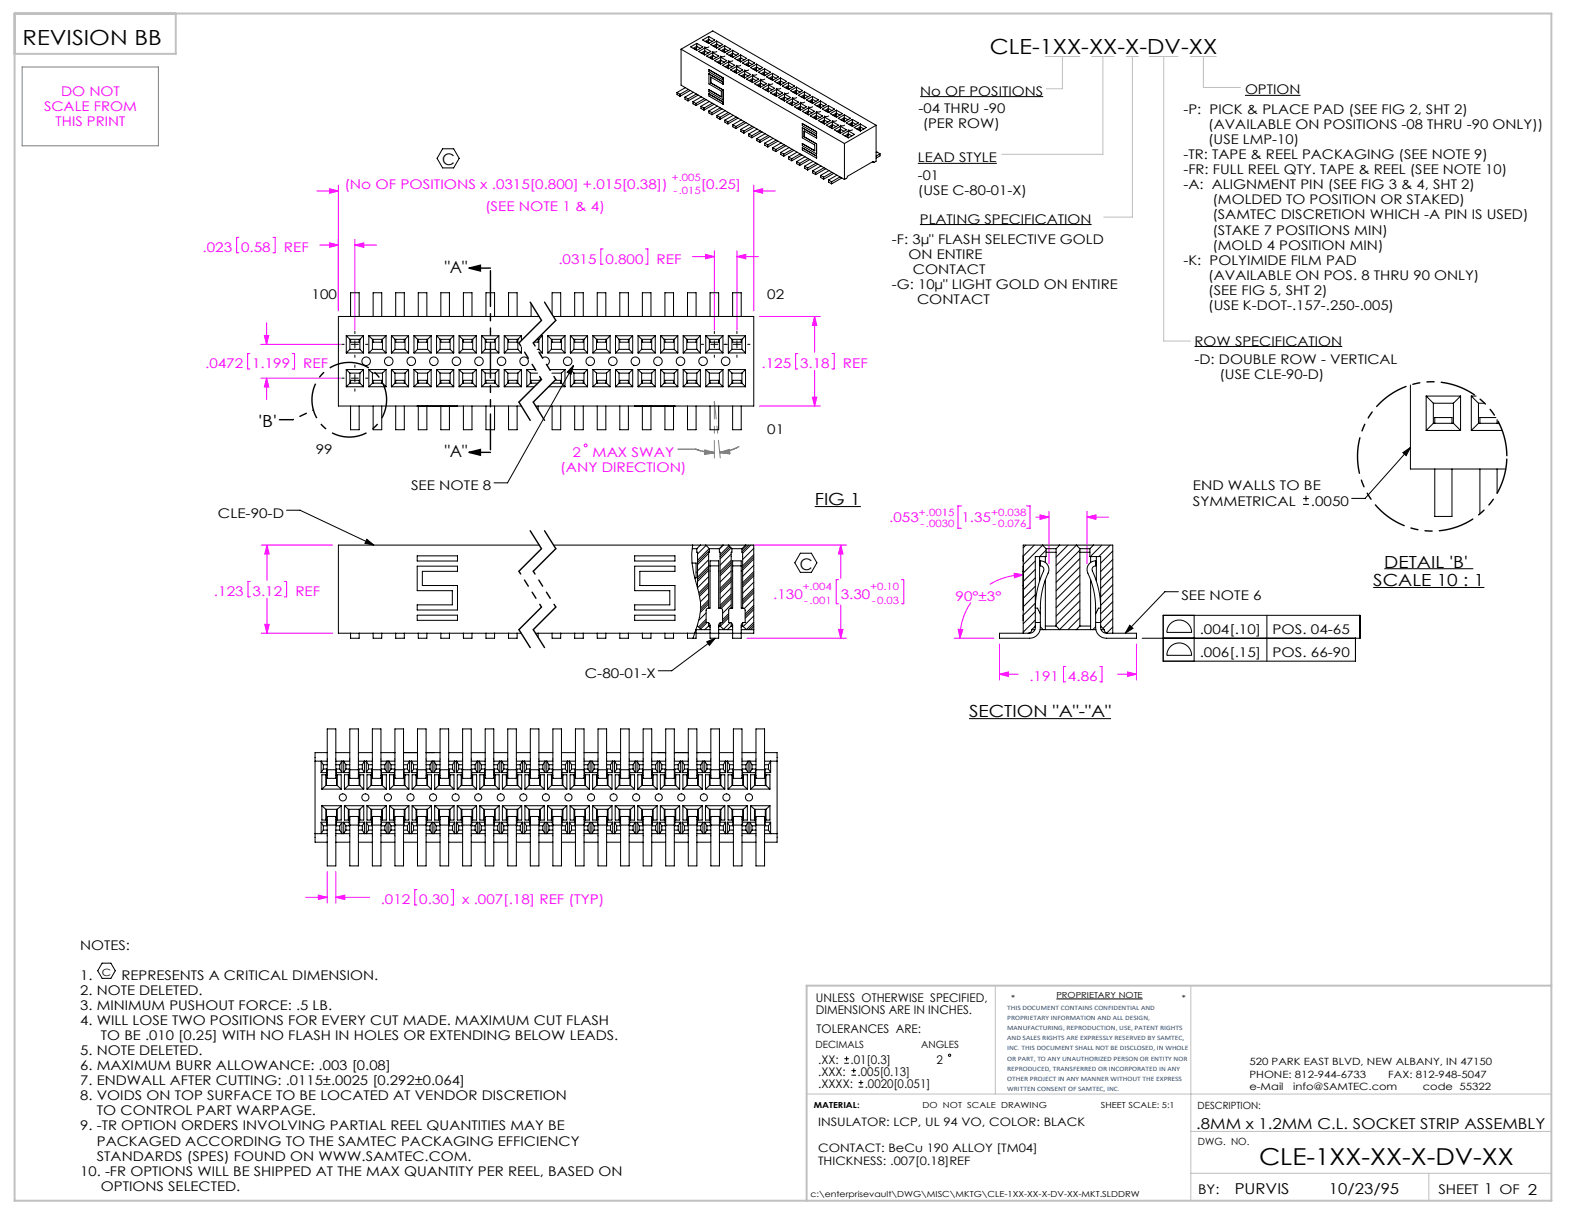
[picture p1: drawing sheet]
<svg xmlns="http://www.w3.org/2000/svg" width="279mm" height="216mm" viewBox="0 0 279 216" stroke-linecap="round" stroke-linejoin="round" font-family="sans-serif">
<defs><g id="words">
<text font-size="4.1" x="223.2" y="206.5">CLE-1XX-XX-X-DV-XX</text>
<g font-size="3.7">
<text x="4" y="8">REVISION BB</text>
<text x="175.5" y="9.6">CLE-1XX-XX-X-DV-XX</text>
</g>
<g font-size="3">
<text x="78.8" y="48.4">&quot;A&quot;</text>
<text x="45.8" y="75.7">'B'</text>
<text x="78.8" y="81">&quot;A&quot;</text>
<text x="144.4" y="89.6">FIG 1</text>
<text x="245.4" y="100.6">DETAIL 'B'</text>
<text x="243.4" y="103.9">SCALE 10 : 1</text>
<text x="171.8" y="127.2">SECTION &quot;A&quot;-&quot;A&quot;</text>
</g>
<g font-size="2.8">
<text x="78.4" y="29.3">C</text>
<text x="141.8" y="101">C</text>
</g>
<g font-size="2.7">
<text x="212.1" y="200">.8MM x 1.2MM C.L. SOCKET STRIP ASSEMBLY</text>
<text x="218.9" y="211.7">PURVIS</text>
<text x="235.6" y="211.7">10/23/95</text>
</g>
<g font-size="2.4" fill="#f0f">
<text x="10.8" y="17">DO NOT</text>
<text x="7.8" y="19.7">SCALE FROM</text>
<text x="9.9" y="22.3">THIS PRINT</text>
<text x="61" y="33.5">(No OF POSITIONS x .0315[0.800] +.015[0.38])</text>
<text x="124.2" y="33.5">[0.25]</text>
<text x="86" y="37.5">(SEE NOTE 1 &amp; 4)</text>
<text x="35.9" y="44.7">.023</text>
<text x="42.7" y="44.7">0.58</text>
<text x="50.3" y="44.7">REF</text>
<text x="99" y="46.7">.0315</text>
<text x="107.3" y="46.7">0.800</text>
<text x="116.4" y="46.7">REF</text>
<text x="36.4" y="65.3">.0472</text>
<text x="44.7" y="65.3">1.199</text>
<text x="53.8" y="65.3">REF</text>
<text x="135" y="65.3">.125</text>
<text x="141.9" y="65.3">3.18</text>
<text x="149.4" y="65.3">REF</text>
<text x="99.3" y="83.7">(ANY DIRECTION)</text>
<text x="101.5" y="81">2</text>
<text x="105.1" y="81">MAX SWAY</text>
<text x="157.6" y="92.6">.053</text>
<text x="170.4" y="92.6">1.35</text>
<text x="37.9" y="105.7">.123</text>
<text x="44.8" y="105.7">3.12</text>
<text x="52.4" y="105.7">REF</text>
<text x="137.1" y="106.1">.130</text>
<text x="149" y="106.1">3.30</text>
<text x="169.4" y="106.5">90°±3°</text>
<text x="182.5" y="120.8">.191</text>
<text x="189.3" y="120.8">4.86</text>
<text x="67.5" y="160.3">.012</text>
<text x="74.3" y="160.3">0.30</text>
<text x="81.9" y="160.3">x .007[.18] REF (TYP)</text>
</g>
<g font-size="2.4">
<text x="163.1" y="17">No OF POSITIONS</text>
<text x="220.7" y="16.7">OPTION</text>
<text x="162.8" y="20">-04 THRU -90</text>
<text x="163.6" y="22.7">(PER ROW)</text>
<text x="209.8" y="20.2">-P: PICK &amp; PLACE PAD (SEE FIG 2, SHT 2)</text>
<text x="214.2" y="22.9">(AVAILABLE ON POSITIONS -08 THRU -90 ONLY))</text>
<text x="162.7" y="28.8">LEAD STYLE</text>
<text x="209.8" y="28.2">-TR: TAPE &amp; REEL PACKAGING (SEE NOTE 9)</text>
<text x="214.2" y="25.6">(USE LMP-10)</text>
<text x="162.7" y="31.9">-01</text>
<text x="162.7" y="34.6">(USE C-80-01-X)</text>
<text x="209.8" y="30.9">-FR: FULL REEL QTY. TAPE &amp; REEL (SEE NOTE 10)</text>
<text x="209.8" y="33.6">-A: ALIGNMENT PIN (SEE FIG 3 &amp; 4, SHT 2)</text>
<text x="163.1" y="39.6">PLATING SPECIFICATION</text>
<text x="214.9" y="38.9">(SAMTEC DISCRETION WHICH -A PIN IS USED)</text>
<text x="214.9" y="41.6">(STAKE 7 POSITIONS MIN)</text>
<text x="214.9" y="36.2">(MOLDED TO POSITION OR STAKED)</text>
<text x="158.1" y="43.2">-F: 3µ&quot; FLASH SELECTIVE GOLD</text>
<text x="161.1" y="45.9">ON ENTIRE</text>
<text x="209.8" y="46.9">-K: POLYIMIDE FILM PAD</text>
<text x="214.9" y="44.2">(MOLD 4 POSITION MIN)</text>
<text x="55.2" y="53">100</text>
<text x="136" y="53">02</text>
<text x="158.1" y="51.2">-G: 10µ&quot; LIGHT GOLD ON ENTIRE</text>
<text x="161.8" y="48.5">CONTACT</text>
<text x="162.6" y="53.9">CONTACT</text>
<text x="214.2" y="52.2">(SEE FIG 5, SHT 2)</text>
<text x="214.2" y="49.6">(AVAILABLE ON POS. 8 THRU 90 ONLY)</text>
<text x="214.2" y="54.9">(USE K-DOT-.157-.250-.005)</text>
<text x="211.8" y="61.2">ROW SPECIFICATION</text>
<text x="211.8" y="64.5">-D: DOUBLE ROW - VERTICAL</text>
<text x="216.2" y="67.1">(USE CLE-90-D)</text>
<text x="136" y="76.9">01</text>
<text x="56" y="80.5">99</text>
<text x="72.9" y="86.9">SEE NOTE 8</text>
<text x="211.5" y="86.8">END WALLS TO BE</text>
<text x="211.5" y="89.7">SYMMETRICAL</text>
<text x="232.4" y="89.7">.0050</text>
<text x="38.6" y="91.7">CLE-90-D</text>
<text x="209.4" y="106.3">SEE NOTE 6</text>
<text x="212.7" y="112.4">.004[.10]</text>
<text x="225.6" y="112.4">POS. 04-65</text>
<text x="212.7" y="116.4">.006[.15]</text>
<text x="225.6" y="116.4">POS. 66-90</text>
<text x="103.7" y="120.2">C-80-01-X</text>
<text x="14.2" y="168.4">NOTES:</text>
<text x="14.2" y="173.7">1.</text>
<text x="21.5" y="173.7">REPRESENTS A CRITICAL DIMENSION.</text>
<text x="14.2" y="176.4">2. NOTE DELETED.</text>
<text x="14.2" y="179.1">3. MINIMUM PUSHOUT FORCE: .5 LB.</text>
<text x="14.2" y="181.7">4. WILL LOSE TWO POSITIONS FOR EVERY CUT MADE. MAXIMUM CUT FLASH</text>
<text x="17.9" y="184.4">TO BE .010 [0.25] WITH NO FLASH IN HOLES OR EXTENDING BELOW LEADS.</text>
<text x="14.2" y="187.1">5. NOTE DELETED.</text>
<text x="14.2" y="189.7">6. MAXIMUM BURR ALLOWANCE: .003 [0.08]</text>
<text x="14.2" y="192.4">7. ENDWALL AFTER CUTTING: .0115±.0025 [0.292±0.064]</text>
<text x="14.2" y="195.1">8. VOIDS ON TOP SURFACE TO BE LOCATED AT VENDOR DISCRETION</text>
<text x="17.2" y="197.7">TO CONTROL PART WARPAGE.</text>
<text x="14.2" y="200.4">9. -TR OPTION ORDERS INVOLVING PARTIAL REEL QUANTITIES MAY BE</text>
<text x="17.2" y="203.1">PACKAGED ACCORDING TO THE SAMTEC PACKAGING EFFICIENCY</text>
<text x="14.2" y="208.4">10. -FR OPTIONS WILL BE SHIPPED AT THE MAX QUANTITY PER REEL, BASED ON</text>
<text x="17.2" y="205.7">STANDARDS (SPES) FOUND ON WWW.SAMTEC.COM.</text>
<text x="17.9" y="211.1">OPTIONS SELECTED.</text>
<text x="212.4" y="211.7">BY:</text>
<text x="255" y="211.7">SHEET 1 OF 2</text>
</g>
<g font-size="2.1">
<text x="144.6" y="177.6">UNLESS OTHERWISE SPECIFIED,</text>
<text x="144.6" y="179.7">DIMENSIONS ARE IN INCHES.</text>
<text x="144.8" y="183.1">TOLERANCES ARE:</text>
<text x="145" y="188.6">.XX:</text>
<text x="145" y="190.7">.XXX:</text>
<text x="150.8" y="188.6">.01[0.3]</text>
<text x="152" y="190.7">.005[0.13]</text>
<text x="166" y="188.6">2</text>
<text x="145" y="192.9">.XXXX:</text>
<text x="153.3" y="192.9">.0020[0.051]</text>
<text x="145" y="199.6">INSULATOR: LCP, UL 94 VO, COLOR: BLACK</text>
<text x="145" y="204.2">CONTACT: BeCu 190 ALLOY [TM04]</text>
<text x="145" y="206.4">THICKNESS: .007[0.18]REF</text>
</g>
<g font-size="1.8" fill="#f0f">
<text x="119.1" y="32">+.005</text>
<text x="119.4" y="34.4">-.015</text>
<text x="162.9" y="91.4">+.0015</text>
<text x="163.2" y="93.4">-.0030</text>
<text x="175.7" y="91.4">+0.038</text>
<text x="176" y="93.4">-0.076</text>
<text x="142.3" y="104.6">+.004</text>
<text x="142.6" y="107">-.001</text>
<text x="154.3" y="104.6">+0.10</text>
<text x="154.6" y="107">-0.03</text>
</g>
<g font-size="1.8">
<text x="18.1" y="173.1">C</text>
<text x="144.6" y="185.8">DECIMALS</text>
<text x="163.3" y="185.8">ANGLES</text>
<text x="221.5" y="188.9">520 PARK EAST BLVD, NEW ALBANY, IN 47150</text>
<text x="221.5" y="191">PHONE: 812-944-6733</text>
<text x="246.1" y="191">FAX: 812-948-5047</text>
<text x="212.3" y="196.5">DESCRIPTION:</text>
<text x="221.5" y="193.2">e-Mail</text>
<text x="229.3" y="193.2">info@SAMTEC.com</text>
<text x="252.2" y="193.2">code 55322</text>
<text x="212.4" y="203">DWG. NO.</text>
</g>
<g font-size="1.5">
<text x="179.3" y="177.4">*</text>
<text x="187.3" y="177">PROPRIETARY NOTE</text>
<text x="209.5" y="177.4">*</text>
<text x="144.3" y="196.4">MATERIAL:</text>
<text x="163.6" y="196.5">DO NOT SCALE DRAWING</text>
<text x="195.2" y="196.4">SHEET SCALE: 5:1</text>
<text x="143.7" y="212.2">c:\enterprisevault\DWG\MISC\MKTG\CLE-1XX-XX-X-DV-XX-MKT.SLDDRW</text>
</g>
<g font-size="1.2" fill="#1f497d">
<text x="178.6" y="179">THIS DOCUMENT CONTAINS CONFIDENTIAL AND</text>
<text x="178.6" y="180.8">PROPRIETARY INFORMATION AND ALL DESIGN,</text>
<text x="178.6" y="182.6">MANUFACTURING, REPRODUCTION, USE, PATENT RIGHTS</text>
<text x="178.6" y="184.4">AND SALES RIGHTS ARE EXPRESSLY RESERVED BY SAMTEC,</text>
<text x="178.6" y="186.2">INC. THIS DOCUMENT SHALL NOT BE DISCLOSED, IN WHOLE</text>
<text x="178.6" y="188">OR PART, TO ANY UNAUTHORIZED PERSON OR ENTITY NOR</text>
<text x="178.6" y="189.8">REPRODUCED, TRANSFERRED OR INCORPORATED IN ANY</text>
<text x="178.6" y="191.6">OTHER PROJECT IN ANY MANNER WITHOUT THE EXPRESS</text>
<text x="178.6" y="193.4">WRITTEN CONSENT OF SAMTEC, INC.</text>
</g>
</g></defs>
<g fill="none" stroke="#000" stroke-width=".18">
<path d="M163.1 17.1h21.9M220.7 16.9h9.9M78.5 26.4h1.9l1 1.7-1 1.7h-1.9l-1-1.7zM162.7 29h14M163.1 39.8h30.4M101.7 64.8l-.5 1.6-.7-.4zM101.7 64.8l-11.7 20.8h-2.4M211.8 61.4h26.2M250 79.3l-8 9h-2.4M50.8 90.4h2.4l13.1 6.2M65 95.6l1.3 1-1.6-.3zM141.9 98.1h1.9l1 1.7-1 1.7h-1.9l-1-1.7z"/>
<path d="M144.4 89.8h8.2M231 89.4h1M231 88.4h1M231.5 87.9v1M248.7 80.2l1.3-.9-.7 1.5zM125.3 113.8l1.5-.7-1 1.3zM126.8 113.1l-7.7 5.8h-2.4M200.3 110.8l.6 .6-1.4 .8zM202.5 113.1h38.6v-4h-34.9v8.1h34.1v-4.1M207.5 110.5a2.19 2.19 0 0 1 2.4-.4 2.19 2.19 0 0 1 1.4 2h-4.4a2.2 2.2 0 0 1 .6-1.6zM207.5 114.6a2.19 2.19 0 0 1 2.4-.5 2.19 2.19 0 0 1 1.4 2.1h-4.4a2.2 2.2 0 0 1 .6-1.6zM208.9 104.9h-2.4l-7 7.3"/>
<path d="M211.7 109.1v8.1M224.6 109.1v8.1M243.4 104.1h19.8M245.4 100.8h15.8M171.8 127.4h25.2M187.3 177.1h15.3M149.7 188.5h.8M149.7 187.7h.8M150.1 187.3v.8M151 190.6h.8M151 189.8h.8M151.4 189.4v.8"/>
<path d="M152.2 192.7h.8M152.2 191.9h.8M152.6 191.5v.8"/>
<circle cx="168.3" cy="187.1" r=".2"/>
</g>
<g fill="none" stroke="#c0c0c0" stroke-width=".18">
<path d="M185.3 10h6.1M188.4 10v5.7h-2.9M193.5 10h4M195.5 10v17.4h-17.9M199.7 10h2.1M200.8 10v28.5h-5.1M203.8 10h5M206.3 10v50.5h4.8M211.1 10h4.5M213.3 10v5.5h6.6M176.5 174.7v19.2M211.1 174.7v38.1"/>
<path d="M143 193.9h132M211.1 208h63.9M211.1 200.6h63.9M253.3 208v4.8"/>
</g>
<path d="M2.6 2.4h272.4v210.4h-272.4zM31.2 2.4v7.1h-28.6M275 174.7h-132v38.1" fill="none" stroke="#c0c0c0" stroke-width=".35"/>
<g fill="none" stroke="#f0f" stroke-width=".18">
<path d="M56.2 33.9h3.8M58.4 33.5l1.6 .4-1.6 .3zM60 32.8v22.3M133.6 33.9l1.6-.4v.7zM133.6 32.8v22.3M133.6 33.9h3.8M42.3 42.1h-.4v2.7h.4M46.9 59.5h.8l-.4 1.5zM47.3 57.2v3.8M48.4 42.1h.4v2.7h-.4M56.7 43.4h3.3M58.4 43l1.6 .4-1.6 .4z"/>
<path d="M62.9 42.4v16.1M62.9 43.4h3.8M62.9 43.4l1.6-.4v.8zM106.9 44.1h-.4v2.7h.4M114.5 44.1h.4v2.7h-.4M122.8 45.5h3.8M125.1 45.1l1.5 .4-1.5 .4zM126.6 44.5v14M130.6 45.5l1.6-.4v.8zM130.6 44.5v14M130.6 45.5h3.9M134.6 56.1h10.8"/>
<path d="M144.4 56.1v6.3M144.4 56.1l.4 1.6h-.8zM44.3 62.7h-.4v2.7h.4M46.2 61h14.2M46.2 67h14.2M47.3 67v3.8M47.3 67l.4 1.6h-.8zM51.8 62.7h.4v2.7h-.4M134.6 72h10.8M141.5 62.7h-.4v2.7h.4M144 70.4h.8l-.4 1.6zM144.4 65.6v6.4"/>
<path d="M147.5 62.7h.4v2.7h-.4M46.3 96.6h12.7M47.3 96.6l.4 1.6h-.8zM47.3 96.6v6.2M133.2 96.6h16.9M149 96.6l.4 1.6h-.7zM149 96.6v5.9M170.4 89.7h-.6v3.9h.6M182 89.7h.6v3.9h-.6M183.6 91.7h2.4M184.4 91.3l1.6 .4-1.6 .4zM186 90.6v9.3"/>
<path d="M192.7 90.6v9.3M192.7 91.7h3.8M192.7 91.7l1.6-.4v.8zM44.4 103.1h-.4v2.7h.4M46.3 112.2h12.7M46.9 110.7h.8l-.4 1.5zM47.3 106v6.2M50.4 103.1h.4v2.7h-.4M132.4 113.1h17.7M148.6 102.7h-.4v4.3h.4M148.7 111.6h.7l-.4 1.5zM149 107.3v5.8"/>
<path d="M159.8 102.7h.4v4.3h-.4M169.2 113.1h7M169.9 111.5l.8 .1-.5 1.5zM172.1 106.8a11.2 11.2 0 0 0-1.9 6.3M177.2 114.2v6.3M177.2 119.5h3.3M177.2 119.5l1.6-.4v.8zM179.8 101.6l1.6 .3-1.5 .5zM181.4 101.9a11.2 11.2 0 0 0-5.9 1.7M188.9 118.1h-.4v2.8h.4M195 118.1h.4v2.8h-.4M198.2 119.5h3.3"/>
<path d="M199.9 119.1l1.6 .4-1.6 .4zM201.5 114.2v6.3M54.2 159.1h3.8M56.4 158.7l1.6 .4-1.6 .3zM58 154.5v5.6M59.5 159.1l1.6-.4v.7zM59.5 154.5v5.6M59.5 159.1h6M73.9 157.7h-.4v2.7h.4M80 157.7h.4v2.7h-.4"/>
<circle cx="103.8" cy="79" r=".26"/>
</g>
<path d="M61.9 64.2a6.6 6.6 0 0 0-5.8 9.9 6.6 6.6 0 0 0 11.4 .3 6.6 6.6 0 0 0-5.2-10.2h-.4" fill="none" stroke="#000" stroke-width=".25" stroke-dasharray="6.3 1.3 1.3 1.3" stroke-dashoffset="2.7" stroke-linecap="butt"/>
<path d="M83.1 47.5l2.1-.5v1zM83.1 47.5h3.8M83.1 80.2l2.1-.5v1zM83.1 80.2h3.8" fill="none" stroke="#000" stroke-width=".25"/>
<path d="M62.9 58.7v4.6M126.6 58.7v4.6M130.6 58.7v4.6M62.9 64.7v4.6M65.2 61h-4.6M65.2 67h-4.6M128.3 61h4.7M129 61h-4.7" fill="none" stroke="#000" stroke-width=".18" stroke-dasharray="15.2 1.3 1.3 1.3" stroke-dashoffset="14.8"/>
<path d="M49.5 74.4h2.4" fill="none" stroke="#000" stroke-width=".25" stroke-dasharray="6.3 1.3 1.3 1.3"/>
<path d="M51.9 74.4l3.7-1.7" fill="none" stroke="#000" stroke-width=".25" stroke-dasharray="6.3 1.3 1.3 1.3" stroke-dashoffset="6.2"/>
<g fill="none" stroke="#000" stroke-width=".25" stroke-dasharray="6.3 1.3 1.3 1.3 1.3 1.3">
<path d="M94 53.6l2 3.2M96 56.8l-4 4M96.5 53.6l2 3.2M98.5 56.8l-4 4M92 71.3l2 3.2M94.5 71.3l2 3.2M96 67.3l-4 4M98.5 67.3l-4 4M94 94.1l2 3.2M96 97.3l-4 4M96.5 94.1l2 3.2M98.5 97.3l-4 4"/>
<path d="M92 111.6l2 3.2M94.5 111.6l2 3.2M96 107.6l-4 4M98.5 107.6l-4 4"/>
</g>
<path d="M92 101.3l4 6.3M94.5 101.3l4 6.3" fill="none" stroke="#000" stroke-width=".25" stroke-dasharray="6.3 1.3 1.3 1.3 1.3 1.3" stroke-dashoffset="5.8"/>
<path d="M86.9 80.2v-32.7" fill="none" stroke="#000" stroke-width=".25" stroke-dasharray="6.3 1.3 1.3 1.3 1.3 1.3" stroke-dashoffset="-.5"/>
<path d="M92 60.8l4 6.5M94.5 60.8l4 6.5" fill="none" stroke="#000" stroke-width=".25" stroke-dasharray="6.3 1.3 1.3 1.3 1.3 1.3" stroke-dashoffset="5.7"/>
<path d="M126.6 71.2l1.1 10M126.6 81.2v-10" fill="none" stroke="#808080" stroke-width=".18" stroke-dasharray="15.2 1.3 1.3 1.3" stroke-dashoffset="12.1"/>
<path d="M120.2 79.6h3.2a9.1 9.1 0 0 0 3.2 .6M125 80l1.6 .2M125 79.8l1.6 .4-1.7 .3zM129.3 79.9l-1.7 .3M131 79.2a9.1 9.1 0 0 1-3.4 1M126.6 80.2l-1.7 .1M127.6 80.2h1.7M127.6 80.2l1.7-.5 .1 .7z" fill="none" stroke="#808080" stroke-width=".25"/>
<path d="M3.9 11.9h24.2v13.9h-24.2z" fill="none" stroke="#808080" stroke-width=".18"/>
<g fill="#000">
<path d="M65 95.6l1.3 1-1.6-.3zM125.3 113.8l1.5-.7-1 1.3zM101.7 64.8l-.5 1.6-.7-.4zM200.3 110.8l.6 .6-1.4 .8zM248.7 80.2l1.3-.9-.7 1.5z"/>
<path d="M83.1 80.2l2.1-.5v1zM83.1 47.5l2.1-.5v1z"/>
</g>
<path d="M47.3 96.6l.4 1.6h-.8zM46.9 110.7h.8l-.4 1.5zM148.7 111.6h.7l-.4 1.5zM149 96.6l.4 1.6h-.7zM58.4 33.5l1.6 .4-1.6 .3zM133.6 33.9l1.6-.4v.7zM144 70.4h.8l-.4 1.6zM144.4 56.1l.4 1.6h-.8zM62.9 43.4l1.6-.4v.8zM58.4 43l1.6 .4-1.6 .4zM125.1 45.1l1.5 .4-1.5 .4zM130.6 45.5l1.6-.4v.8zM46.9 59.5h.8l-.4 1.5zM47.3 67l.4 1.6h-.8zM56.4 158.7l1.6 .4-1.6 .3zM59.5 159.1l1.6-.4v.7zM177.2 119.5l1.6-.4v.8zM199.9 119.1l1.6 .4-1.6 .4zM179.8 101.6l1.6 .3-1.5 .5zM169.9 111.5l.8 .1-.5 1.5zM192.7 91.7l1.6-.4v.8zM184.4 91.3l1.6 .4-1.6 .4z" fill="#f0f"/>
<g fill="none" stroke="#000" stroke-width=".18">
<path d="M120 16.4l.6 .3M120 16.4v.4l.6 .3M120.6 16.7v.4M120.7 8.7l5.7-3.2 28.9 16.7M120.7 8.7l29 16.7M120.7 8.7v6.4l29 16.7M121.4 17.2l.6 .3M121.4 17.2v.4l.6 .3M121.5 15.5l-1.5 .9M122 17.5v.4M122 15.9l-1.4 .8M122.4 16l-1.8 1.1"/>
<path d="M122.4 8.3l1.1-.6 1.1 .6-1.1 .6zM122.8 18l.6 .3M122.8 18v.4l.6 .3M122.9 8.6l.6-.4 .7 .4M122.9 16.4l-1.5 .8M123.4 18.3v.4M123.5 16.7l-1.5 .8M123.5 8.5v.4M123.5 7.7v.8l-.4 .2M123.8 16.8l-1.8 1.1M123.9 9.1l1-.6 1.1 .6-1.1 .6zM124.3 18.8l.5 .4"/>
<path d="M124.3 18.8v.4l.5 .3M124.3 9.4l.6-.4 .7 .4M124.3 17.2l-1.5 .8M124.8 19.2v.3M124.9 17.5l-1.5 .8M124.9 9.3v.4M124.9 8.3l.4 .1 .4-.1M124.9 8.5v.8l-.4 .2M125 7.3l.6-.3 .7 .3M125.2 17.7l-1.8 1M125.3 9.9l1.1-.6 1 .6-1 .7zM125.6 7.3v.2l.2 .1"/>
<path d="M125.6 6.5v.7l-.4 .3M125.6 7.6v.1M125.6 6.5l1.1 .6-1.1 .6M125.6 6.5l-1 .6 1 .6M125.7 19.7l.5 .3M125.7 19.7v.3l.5 .3M125.7 12.4v.3l2.5 1.5M125.7 13.1v1.8l2.2 1.2v1.1l-2.2-1.3M125.7 15.9v.4l2.5 1.4M125.7 16.6v.4l2.5 1.5M125.7 12.4l2.5 1.4M125.7 13.1l2.5 1.5"/>
<path d="M125.7 16.6l2.5 1.5M125.7 12.4h.1M125.7 13.1h.1M125.7 15.9h.1M125.7 16.6h.1M125.7 7.6v.1M125.7 10.2l.7-.4 .6 .4M125.8 18l-1.5 .8M126 14.7v-1l2.2 1.2M126 14.7l2.2 1.3M126 14.7h.1M126.2 20v.3"/>
<path d="M126.3 18.3l-1.5 .9M126.3 10.1v.4M126.3 9.1l.4 .1 .4-.1M126.4 9.3v.8l-.5 .2M126.4 8.2l.7-.4 .6 .4M126.6 18.5l-1.8 1M126.7 10.8l1.1-.7 1 .7-1 .6zM127 8.1v.2l.2 .1M127.1 7.3l1 .6-1 .6M127.1 7.3l-1.1 .6 1.1 .6M127.1 7.3v.8l-.4 .2M127.1 8.4v.1"/>
<path d="M127.1 11l.7-.3 .6 .3M127.2 18.8l-1.5 .9M127.7 19.1l-1.5 .9M127.7 10.9v.5M127.7 9.9l.4 .2 .4-.2M127.8 10.1v.8l-.4 .2M127.8 9l.7-.4 .6 .4M128 19.3l-1.8 1M128.1 11.6l1.1-.6 1.1 .6-1.1 .6zM128.2 13.8v.4M128.2 14.6v.3M128.2 16v1.7"/>
<path d="M128.2 18.1v.4M128.2 13.8h.1M128.2 14.2h.1M128.2 14.6h.1M128.2 14.9h.1M128.2 16h.1M128.2 17.7h.1M128.2 18.5h.1M128.2 18.1h.1M128.4 8.9v.3l.2 .1M128.5 8.1v.8l-.4 .2M128.5 9.2v.1"/>
<path d="M128.5 8.1l1 .6-1 .6M128.5 8.1l-1.1 .6 1.1 .6M128.6 11.8l.6-.3 .6 .3M128.6 19.6l-1.5 .9M129.1 19.9l-1.5 .9M129.1 11.8v.4M129.2 10.8l.3 .1 .4-.1M129.2 11v.7l-.4 .3M129.3 9.8l.6-.4 .6 .4M129.5 12.4l1.1-.6 1.1 .6-1.1 .6zM129.8 9.7v.3l.2 .1M129.9 8.9v.8l-.4 .2"/>
<path d="M129.9 10v.2M129.9 8.9l1.1 .6-1.1 .7M129.9 8.9l-1.1 .6 1.1 .7M129.9 10v.1M130 12.7l.6-.4 .6 .4M130.5 12.6v.4M130.6 11.6l.4 .1 .3-.1M130.6 11.8v.7l-.4 .3M130.7 10.6l.6-.4 .6 .4M130.9 13.2l1.1-.6 1.1 .6-1.1 .6zM131.3 10.5v.3l.1 .1M131.3 9.7v.8l-.4 .2"/>
<path d="M131.3 9.7l1.1 .7-1.1 .6M131.3 9.7l-1.1 .7 1.1 .6M131.3 10.8v.2M131.4 10.9h.1M131.4 13.5l.6-.4 .6 .4M132 13.4v.4M132 12.4l.4 .1 .3-.1M132 12.6v.8l-.4 .2M132.1 11.4l.6-.3 .6 .3M132.3 14l1.1-.6 1.1 .6-1.1 .6zM132.7 11.4v.2l.1 .1M132.7 10.5v.8l-.4 .3"/>
<path d="M132.7 10.5l1.1 .7-1.1 .6M132.7 10.5l-1.1 .7 1.1 .6M132.7 11.6v.2M132.8 11.7v.1M132.8 14.3l.6-.4 .7 .4M133.4 14.2v.4M133.4 13.2l.4 .1 .4-.1M133.4 13.4v.8l-.4 .2M133.5 12.2l.6-.3 .7 .3M133.8 14.8l1-.6 1.1 .6-1.1 .7zM134.1 12.2v.2l.2 .1M134.1 11.4l1.1 .6-1.1 .6"/>
<path d="M134.1 11.4l-1 .6 1 .6M134.1 11.4v.7l-.4 .3M134.1 12.5v.1M134.2 12.5v.1M134.2 15.1l.6-.4 .7 .4M134.8 15v.4M134.8 14l.4 .1 .4-.1M134.8 14.2v.8l-.4 .2M134.9 13.1l.6-.4 .7 .4M135.2 15.7l1.1-.7 1 .7-1 .6zM135.5 13v.2l.2 .1M135.5 12.2v.8l-.4 .2"/>
<path d="M135.5 13.3v.1M135.5 12.2l1.1 .6-1.1 .6M135.5 12.2l-1 .6 1 .6M135.6 13.3v.1M135.6 15.9l.7-.3 .6 .3M136.2 15.8v.5M136.2 14.8l.4 .2 .4-.2M136.3 15v.8l-.5 .2M136.3 13.9l.7-.4 .6 .4M136.6 16.5l1.1-.6 1 .6-1 .6zM136.9 13.8v.3l.2 .1M137 13l1 .6-1 .6"/>
<path d="M137 13l-1.1 .6 1.1 .6M137 13v.8l-.4 .2M137 14.1v.1M137 16.7l.7-.3 .6 .3M137.6 16.7v.4M137.6 15.7l.4 .1 .4-.1M137.7 15.9v.7l-.4 .3M137.7 14.7l.7-.4 .6 .4M138 17.3l1.1-.6 1.1 .6-1.1 .6zM138.3 14.6v.3l.2 .1M138.4 13.8l1 .6-1 .7M138.4 13.8l-1.1 .6 1.1 .7"/>
<path d="M138.4 13.8v.8l-.4 .2M138.4 14.9v.2M138.4 14.9v.1M138.5 17.6l.6-.4 .6 .4M139 17.5v.4M139.1 16.5l.3 .1 .4-.1M139.1 16.7v.7l-.4 .3M139.2 15.5l.6-.4 .6 .4M139.4 18.1l1.1-.6 1.1 .6-1.1 .6zM139.7 15.4v.3l.2 .1M139.8 14.6v.8l-.4 .2M139.8 14.6l1.1 .7-1.1 .6"/>
<path d="M139.8 14.6l-1.1 .7 1.1 .6M139.8 15.7v.2M139.8 15.8h.1M139.9 18.4l.6-.4 .6 .4M140.5 18.3v.4M140.5 17.3l.4 .1 .3-.1M140.5 17.5v.8l-.4 .2M140.6 16.3l.6-.3 .6 .3M140.8 18.9l1.1-.6 1.1 .6-1.1 .6zM141.2 16.3v.2l.1 .1M141.2 15.4l1.1 .7-1.1 .6M141.2 15.4l-1.1 .7 1.1 .6"/>
<path d="M141.2 15.4v.8l-.4 .3M141.2 16.5v.2M141.3 16.6v.1M141.3 19.2l.6-.4 .6 .4M141.9 19.1v.4M141.9 18.1l.4 .1 .3-.1M141.9 18.3v.8l-.4 .2M142 17.1l.6-.3 .6 .3M142.2 19.7l1.1-.6 1.1 .6-1.1 .7zM142.6 17.1v.2l.1 .1M142.6 16.3v.7l-.4 .3M142.6 16.3l1.1 .6-1.1 .6"/>
<path d="M142.6 16.3l-1.1 .6 1.1 .6M142.6 17.4v.1M142.7 17.4v.1M143.3 19.9v.4M143.3 18.9l.4 .1 .4-.1M143.3 19.1v.8l-.4 .2M143.4 18l.6-.4 .7 .4M144 17.9v.2l.2 .1M144 17.1v.8l-.4 .2M144 18.2v.1M144 17.1l1.1 .6-1.1 .6M144 17.1l-1 .6 1 .6"/>
<path d="M144.1 18.2v.1M144.7 19.7l.4 .2 .4-.2M144.7 19.9v.8l-.4 .2M144.8 18.8l.6-.4 .7 .4M145.4 18.7v.3l.2 .1M145.4 17.9v.8l-.4 .2M145.4 19v.1M145.4 17.9l1.1 .6-1.1 .6M145.4 17.9l-1 .6 1 .6M145.5 19v.1M146.2 19.6l.7-.4 .6 .4M146.8 19.5v.3l.2 .1"/>
<path d="M146.9 18.7v.8l-.4 .2M146.9 19.8v.2M146.9 18.7l1 .6-1 .7M146.9 18.7l-1.1 .6 1.1 .7M146.9 19.8v.1M148.3 19.5l1.1 .7-1.1 .6M148.3 19.5l-1.1 .7 1.1 .6M148.3 19.5v.8l-.4 .2M127.1 20.5l.5 .3M127.1 20.5v.3l.5 .4M127.6 20.8v.4M128.5 21.3v.4l.5 .3"/>
<path d="M128.5 21.3l.5 .3M129 21.6v.4M129.4 20.1l-1.8 1.1M129.9 22.1v.4l.6 .3M129.9 22.1l.6 .3M130 20.4l-1.5 .9M130.5 22.4v.4M130.5 20.8l-1.5 .8M130.8 20.9l-1.8 1.1M131.3 22.9l.6 .3M131.3 22.9v.4l.6 .3M131.4 21.3l-1.5 .8"/>
<path d="M131.9 23.2v.4M131.9 21.6l-1.4 .8M132.3 21.7l-1.8 1.1M132.8 23.7l.5 .4M132.8 23.7v.4l.5 .3M132.8 22.1l-1.5 .8M133.3 24.1v.3M133.4 22.4l-1.5 .8M133.7 22.6l-1.8 1M134.2 24.6l.5 .3M134.2 24.6v.3l.5 .3M134.2 22.9l-1.4 .8"/>
<path d="M134.7 24.9v.3M134.8 23.2l-1.5 .9M135.1 23.4l-1.8 1M135.6 25.4l.5 .3M135.6 25.4v.3l.5 .4M135.7 23.7l-1.5 .9M136.1 25.7v.4M136.2 24l-1.5 .9M136.5 24.2l-1.8 1M137 26.2l.5 .3M137 26.2v.4l.5 .3M137.1 24.5l-1.5 .9"/>
<path d="M137.5 26.5v.4M137.6 24.8l-1.5 .9M137.9 25l-1.8 1.1M138.4 27l.5 .3M138.4 27v.4l.5 .3M138.5 25.3l-1.5 .9M138.9 27.3v.4M139 25.6l-1.5 .9M139.3 25.8l-1.8 1.1M139.8 27.8l.6 .3M139.8 27.8v.4l.6 .3M139.9 26.2l-1.5 .8"/>
<path d="M140.4 28.1v.4M140.4 26.5l-1.5 .8M140.7 26.6l-1.8 1.1M141.2 28.6l.6 .4M141.2 28.6v.4l.6 .3M141.3 27l-1.5 .8M141.8 29v.3M141.8 27.3l-1.4 .8M142.2 27.5l-1.8 1M142.2 21.9l2.6 1.5M142.2 22.7v1.7l2.2 1.3v1l-2.2-1.2M142.2 22.7l2.6 1.4"/>
<path d="M142.2 26.2l2.6 1.5M142.2 21.9v.4l2.6 1.4M142.2 25.5v.3l2.6 1.5M142.2 26.2v.4l2.6 1.4M142.2 21.9h.1M142.2 22.7h.1M142.2 25.5h.1M142.2 26.2h.1M142.6 24.2l2.2 1.3M142.6 24.2v-1l2.2 1.3M142.6 24.2h.1M142.7 29.5l.5 .3"/>
<path d="M142.7 29.5v.3l.5 .3M142.7 20l.6-.4 .7 .4M142.7 27.8l-1.5 .8M143.2 29.8v.3M143.3 28.1l-1.5 .9M143.6 28.3l-1.8 1M143.7 20.6l1-.7 1.1 .7-1.1 .6zM144.1 30.3l.5 .3M144.1 30.3v.3l.5 .4M144.1 20.8l.6-.3 .7 .3M144.1 28.6l-1.4 .9M144.6 30.6v.4"/>
<path d="M144.7 28.9l-1.5 .9M144.7 20.7v.5M144.8 23.4v.3M144.8 24.1v.4M144.8 25.5v1.8M144.8 27.7v.3M144.8 23.7h.1M144.8 23.4h.1M144.8 24.5h.1M144.8 24.1h.1M144.8 25.5h.1M144.8 27.3h.1"/>
<path d="M144.8 28h.1M144.8 27.7h.1M145 29.1l-1.8 1M145.1 21.4l1.1-.6 1 .6-1 .6zM145.5 31.1l.5 .3M145.5 31.1v.4l.5 .3M145.5 21.6l.7-.3 .6 .3M145.6 29.4l-1.5 .9M146 31.4v.4M146.1 29.7l-1.5 .9M146.1 21.6v.4M146.1 20.6l.4 .1 .4-.1"/>
<path d="M146.2 20.8v.7l-.5 .3M146.4 29.9l-1.8 1.1M146.5 22.2l1.1-.6 1 .6-1 .6zM146.9 31.9l.5 .3M146.9 31.9v.4l.5 .3M146.9 22.5l.7-.4 .6 .4M147 30.2l-1.5 .9M147.4 32.2v.4M147.5 30.5l-1.5 .9M147.5 22.4v.4M147.5 21.4l.4 .1 .4-.1M147.6 21.6v.7l-.4 .3"/>
<path d="M147.6 20.4l.7-.4 .6 .4M147.8 30.7l-1.8 1.1M147.9 23l1.1-.6 1.1 .6-1.1 .6zM148.2 20.3v.3l.2 .1M148.3 20.6v.2M148.3 20.6v.1M148.4 23.3l.6-.4 .6 .4M148.4 31.1l-1.5 .8M148.9 31.4l-1.5 .8M148.9 23.2v.4M149 22.2l.3 .1 .4-.1M149 22.4v.8l-.4 .2"/>
<path d="M149.1 21.2l.6-.3 .6 .3M149.2 31.5l-1.8 1.1M149.3 23.8l1.1-.6 1.1 .6-1.1 .6zM149.6 21.1v.3l.2 .1M149.7 20.3l1.1 .7-1.1 .6M149.7 20.3l-1.1 .7 1.1 .6M149.7 20.3v.8l-.4 .3M149.7 21.4v.2M149.7 25.4v6.4M149.7 21.5v.1M149.8 24.1l.6-.4 .6 .4M150.4 24v.4"/>
<path d="M150.4 23l.4 .1 .3-.1M150.4 23.2v.8l-.4 .2M150.5 22l.6-.3 .6 .3M151.1 22v.2l.1 .1M151.1 21.2v.7l-.4 .3M151.1 21.2l1.1 .6-1.1 .6M151.1 21.2l-1.1 .6 1.1 .6M151.1 22.3v.1M151.2 22.3v.1M151.9 22.9l.6-.4 .6 .4M152.5 22.8v.2l.2 .1M152.5 22l1.1 .6-1.1 .6"/>
<path d="M152.5 22l-1.1 .6 1.1 .6M152.5 22v.8l-.4 .2M152.5 23.1v.1M152.6 23.1v.1M154.7 28.7l.1 .1M155.3 22.2v6.4l-.4 .2-.1-.2-4.6 2.7-.1 .3-.4 .2M155.3 27h.2l.5 .3M155.3 22.2l-5.6 3.2M156 27.3l-.7 .4M156 27.3v.3l-.7 .4M61.4 59.5h3M61.4 59.5v3.1"/>
<path d="M61.4 59.5l.6 .6M62.2 56.1v-4.2h1.5v4.2M64.4 59.5v3.1M64.4 59.5l-.6 .6M65.4 59.5h3M65.4 59.5v3.1M65.4 59.5l.6 .6M66.2 56.1v-4.2h1.5v4.2M68.4 59.5v3.1M68.4 59.5l-.6 .6M69.4 59.5h3M69.4 59.5v3.1"/>
<path d="M69.4 59.5l.6 .6M70.2 56.1v-4.2h1.5v4.2M72.4 59.5v3.1M72.4 59.5l-.6 .6M73.4 59.5h3M73.4 59.5v3.1M73.4 59.5l.6 .6M74.2 56.1v-4.2h1.5v4.2M76.4 59.5v3.1M76.4 59.5l-.6 .6M77.4 59.5h3M77.4 59.5v3.1"/>
<path d="M77.4 59.5l.6 .6M78.2 56.1v-4.2h1.5v4.2M80.4 59.5v3.1M80.4 59.5l-.6 .6M81.4 59.5h3M81.4 59.5v3.1M81.4 59.5l.6 .6M82.2 56.1v-4.2h1.5v4.2M84.4 59.5v3.1M84.4 59.5l-.6 .6M85.4 59.5h3M85.4 59.5v3.1"/>
<path d="M85.4 59.5l.6 .6M86.2 56.1v-4.2h1.5v4.2M88.4 59.5v3.1M88.4 59.5l-.6 .6M89.4 59.5h3M89.4 59.5v3.1M89.4 59.5l.6 .6M90.2 56.1v-4.2h1.5v4.2M92.4 59.5v.9M92.4 59.5l-.6 .6M94.2 53.8v2.3M95.6 56.1h-35.6v15.9h32.4"/>
<path d="M95.8 59.5h.4M96.2 59.5v3.1M96.2 59.5l-.7 .6M97.1 59.5h3.1M97.1 59.5v3.1M97.1 59.5l.7 .6M97.9 55.7v-3.8h1.5v4.2M98.1 56.1h35.5v15.9h-38.6M100.2 59.5v3.1M100.2 59.5l-.7 .6M101.1 59.5v3.1M101.1 59.5h3.1"/>
<path d="M101.1 59.5l.7 .6M101.9 56.1v-4.2h1.5v4.2M104.2 59.5v3.1M104.2 59.5l-.7 .6M105.1 59.5v3.1M105.1 59.5h3.1M105.1 59.5l.7 .6M105.9 56.1v-4.2h1.5v4.2M108.2 59.5v3.1M108.2 59.5l-.7 .6M109.1 59.5v3.1M109.1 59.5h3.1"/>
<path d="M109.1 59.5l.7 .6M109.9 56.1v-4.2h1.5v4.2M112.2 59.5v3.1M112.2 59.5l-.7 .6M113.1 59.5v3.1M113.1 59.5h3.1M113.1 59.5l.7 .6M113.9 56.1v-4.2h1.5v4.2M116.2 59.5v3.1M116.2 59.5l-.7 .6M117.1 59.5v3.1M117.1 59.5h3.1"/>
<path d="M117.1 59.5l.7 .6M117.9 56.1v-4.2h1.5v4.2M120.2 59.5v3.1M120.2 59.5l-.7 .6M121.1 59.5v3.1M121.1 59.5h3.1M121.1 59.5l.7 .6M121.9 56.1v-4.2h1.5v4.2M124.2 59.5v3.1M124.2 59.5l-.7 .6M125.1 59.5v3.1M125.1 59.5h3.1"/>
<path d="M125.1 59.5l.7 .6M125.9 56.1v-4.2h1.5v4.2M128.2 59.5v3.1M128.2 59.5l-.7 .6M129.1 59.5v3.1M129.1 59.5h3.1M129.1 59.5l.7 .6M129.9 56.1v-4.2h1.5v4.2M132.2 59.5v3.1M132.2 59.5l-.7 .6M61.4 65.5h3M61.4 68.6h3"/>
<path d="M61.4 62.6h3M61.4 65.5v3.1M61.4 65.5l.6 .6M62 60.1h1.8M62 61.9h1.8M62 66.1h1.8M62 67.9h1.8M62 61.9l-.6 .7M62 60.1v1.8M62 66.1v1.8M62 67.9l-.6 .7M62.2 60.1v.6h1.5v-.6"/>
<path d="M62.2 67.9v-.5h1.5v.5M62.2 72v4.2h1.5v-4.2M63.8 61.9l.6 .7M63.8 60.1v1.8M63.8 66.1v1.8M63.8 67.9l.6 .7M64.4 65.5v3.1M64.4 65.5l-.6 .6M65.4 65.5h3M65.4 68.6h3M65.4 62.6h3M65.4 65.5v3.1"/>
<path d="M65.4 65.5l.6 .6M66 60.1h1.8M66 61.9h1.8M66 66.1h1.8M66 67.9h1.8M66 61.9l-.6 .7M66 60.1v1.8M66 66.1v1.8M66 67.9l-.6 .7M66.2 60.1v.6h1.5v-.6M66.2 67.9v-.5h1.5v.5M66.2 72v4.2h1.5v-4.2"/>
<path d="M67.8 61.9l.6 .7M67.8 60.1v1.8M67.8 66.1v1.8M67.8 67.9l.6 .7M68.4 65.5v3.1M68.4 65.5l-.6 .6M69.4 65.5h3M69.4 68.6h3M69.4 62.6h3M69.4 65.5v3.1M69.4 65.5l.6 .6M70 60.1h1.8"/>
<path d="M70 61.9h1.8M70 66.1h1.8M70 67.9h1.8M70 61.9l-.6 .7M70 60.1v1.8M70 66.1v1.8M70 67.9l-.6 .7M70.2 60.1v.6h1.5v-.6M70.2 67.9v-.5h1.5v.5M70.2 72v4.2h1.5v-4.2M71.8 61.9l.6 .7M71.8 60.1v1.8"/>
<path d="M71.8 66.1v1.8M71.8 67.9l.6 .7M72.4 65.5v3.1M72.4 65.5l-.6 .6M73.4 65.5h3M73.4 68.6h3M73.4 62.6h3M73.4 65.5v3.1M73.4 65.5l.6 .6M74 72h.1M74 60.1h1.8M74 61.9h1.8"/>
<path d="M74 66.1h1.8M74 67.9h1.8M74 61.9l-.6 .7M74 60.1v1.8M74 66.1v1.8M74 67.9l-.6 .7M74.2 60.1v.6h1.5v-.6M74.2 67.9v-.5h1.5v.5M74.2 72v4.2h1.5v-4.2M75.8 61.9l.6 .7M75.8 60.1v1.8M75.8 66.1v1.8"/>
<path d="M75.8 67.9l.6 .7M76.4 65.5v3.1M76.4 65.5l-.6 .6M77.4 65.5h3M77.4 68.6h3M77.4 62.6h3M77.4 65.5v3.1M77.4 65.5l.6 .6M78 60.1h1.8M78 61.9h1.8M78 66.1h1.8M78 67.9h1.8"/>
<path d="M78 61.9l-.6 .7M78 60.1v1.8M78 66.1v1.8M78 67.9l-.6 .7M78.2 67.9v-.5h1.5v.5M78.2 60.1v.6h1.5v-.6M78.2 72v4.2h1.5v-4.2M79.8 61.9l.6 .7M79.8 60.1v1.8M79.8 66.1v1.8M79.8 67.9l.6 .7M80.4 65.5v3.1"/>
<path d="M80.4 65.5l-.6 .6M81.1 72h.1M81.4 65.5h3M81.4 68.6h3M81.4 62.6h3M81.4 65.5v3.1M81.4 65.5l.6 .6M82 60.1h1.8M82 61.9h1.8M82 66.1h1.8M82 67.9h1.8M82 61.9l-.6 .7"/>
<path d="M82 60.1v1.8M82 66.1v1.8M82 67.9l-.6 .7M82.2 67.9v-.5h1.5v.5M82.2 60.1v.6h1.5v-.6M82.2 72v4.2h1.5v-4.2M83.8 61.9l.6 .7M83.8 60.1v1.8M83.8 66.1v1.8M83.8 67.9l.6 .7M84.4 65.5v3.1M84.4 65.5l-.6 .6"/>
<path d="M85.4 65.5h3M85.4 68.6h3M85.4 62.6h3M85.4 65.5v3.1M85.4 65.5l.6 .6M86 60.1h1.8M86 61.9h1.8M86 66.1h1.8M86 67.9h1.8M86 60.1v1.8M86 66.1v1.8M86 61.9l-.6 .7"/>
<path d="M86 67.9l-.6 .7M86.2 60.1v.6h1.5v-.6M86.2 67.9v-.5h1.5v.5M86.2 72v4.2h1.5v-4.2M87.8 61.9l.6 .7M87.8 60.1v1.8M87.8 66.1v1.8M87.8 67.9l.6 .7M88.4 65.5v3.1M88.4 65.5l-.6 .6M89.4 65.5h3M89.4 68.6h3"/>
<path d="M89.4 62.6h3M89.4 65.5v3.1M89.4 65.5l.6 .6M90 60.1h1.8M90 61.9h1.8M90 66.1h1.8M90 67.9h1.8M90 61.9l-.6 .7M90 60.1v1.8M90 66.1v1.8M90 67.9l-.6 .7M90.2 60.1v.6h1.5v-.6"/>
<path d="M90.2 67.9v-.5h1.5v.5M90.2 72v4.2h1.5v-4.2M91.8 60.1v1.8M91.8 66.1v1.8M91.8 61.9l.6 .7M91.8 67.9l.6 .7M92.4 61.5v1.1M92.4 65.5v3.1M92.4 65.5l-.6 .6M93.4 65.5h1.5M93.4 68.6h1.3M93.4 65.5v3.1"/>
<path d="M93.4 65.5l.6 .6M94 66.1h1.3M94 67.9h1.4M94 66.1v1.8M94 67.9l-.6 .7M95.2 60.1h.3M95.2 61.9h.3M95.4 60.1v.6h-.7M95.4 72v.7M95.5 60.1v1.8M95.5 61.9l.7 .7M95.6 62.6h.6"/>
<path d="M95.7 67.6v-.2h-1.5v.5M95.8 67v.5M96.2 63.4a.76 .76 0 0 1 1.1 .2 .76 .76 0 0 1-.3 1.1M97.1 62.6h3.1M97.3 68.6h2.9M97.4 65.5h2.8M97.8 60.1h1.7M97.8 61.9l-.7 .7M97.8 60.1v1.8M97.8 61.9h1.7M97.8 66.1h1.7M97.9 60.1v.6h1.5v-.6"/>
<path d="M97.9 72v4.2h1.5v-4.2M97.9 67.9h1.6M98.4 67.4h1v.5M99.5 60.1v1.8M99.5 66.1v1.8M99.5 61.9l.7 .7M99.5 67.9l.7 .7M100.2 65.5v3.1M100.2 65.5l-.7 .6M101.1 65.5h3.1M101.1 68.6h3.1M101.1 65.5v3.1"/>
<path d="M101.1 62.6h3.1M101.1 65.5l.7 .6M101.8 60.1h1.7M101.8 60.1v1.8M101.8 66.1v1.8M101.8 61.9l-.7 .7M101.8 61.9h1.7M101.8 66.1h1.7M101.8 67.9l-.7 .7M101.8 67.9h1.7M101.9 60.1v.6h1.5v-.6M101.9 67.9v-.5h1.5v.5"/>
<path d="M101.9 72v4.2h1.5v-4.2M103.5 61.9l.7 .7M103.5 60.1v1.8M103.5 66.1v1.8M103.5 67.9l.7 .7M104.2 65.5v3.1M104.2 65.5l-.7 .6M105.1 65.5h3.1M105.1 68.6h3.1M105.1 65.5v3.1M105.1 62.6h3.1M105.1 65.5l.7 .6"/>
<path d="M105.8 60.1h1.7M105.8 61.9l-.7 .7M105.8 60.1v1.8M105.8 66.1v1.8M105.8 61.9h1.7M105.8 66.1h1.7M105.8 67.9l-.7 .7M105.8 67.9h1.7M105.9 60.1v.6h1.5v-.6M105.9 67.9v-.5h1.5v.5M105.9 72v4.2h1.5v-4.2M107.5 61.9l.7 .7"/>
<path d="M107.5 60.1v1.8M107.5 66.1v1.8M107.5 67.9l.7 .7M108.2 65.5v3.1M108.2 65.5l-.7 .6M109.1 65.5h3.1M109.1 68.6h3.1M109.1 65.5v3.1M109.1 62.6h3.1M109.1 65.5l.7 .6M109.8 60.1h1.7M109.8 61.9l-.7 .7"/>
<path d="M109.8 60.1v1.8M109.8 66.1v1.8M109.8 61.9h1.7M109.8 66.1h1.7M109.8 67.9l-.7 .7M109.8 67.9h1.7M109.9 60.1v.6h1.5v-.6M109.9 67.9v-.5h1.5v.5M109.9 72v4.2h1.5v-4.2M111.5 60.1v1.8M111.5 66.1v1.8M111.5 61.9l.7 .7"/>
<path d="M111.5 67.9l.7 .7M112.2 65.5v3.1M112.2 65.5l-.7 .6M112.5 72h.1M113.1 65.5h3.1M113.1 68.6h3.1M113.1 65.5v3.1M113.1 62.6h3.1M113.1 65.5l.7 .6M113.8 60.1h1.7M113.8 61.9l-.7 .7M113.8 60.1v1.8"/>
<path d="M113.8 66.1v1.8M113.8 61.9h1.7M113.8 66.1h1.7M113.8 67.9l-.7 .7M113.8 67.9h1.7M113.9 60.1v.6h1.5v-.6M113.9 67.9v-.5h1.5v.5M113.9 72v4.2h1.5v-4.2M115.5 60.1v1.8M115.5 66.1v1.8M115.5 61.9l.7 .7M115.5 67.9l.7 .7"/>
<path d="M116.2 65.5v3.1M116.2 65.5l-.7 .6M117.1 65.5h3.1M117.1 68.6h3.1M117.1 65.5v3.1M117.1 62.6h3.1M117.1 65.5l.7 .6M117.8 60.1h1.7M117.8 61.9l-.7 .7M117.8 60.1v1.8M117.8 66.1v1.8M117.8 61.9h1.7"/>
<path d="M117.8 66.1h1.7M117.8 67.9l-.7 .7M117.8 67.9h1.7M117.9 60.1v.6h1.5v-.6M117.9 67.9v-.5h1.5v.5M117.9 72v4.2h1.5v-4.2M119.5 61.9l.7 .7M119.5 60.1v1.8M119.5 66.1v1.8M119.5 67.9l.7 .7M119.7 72h.1M120.2 65.5v3.1"/>
<path d="M120.2 65.5l-.7 .6M121.1 65.5h3.1M121.1 68.6h3.1M121.1 65.5v3.1M121.1 62.6h3.1M121.1 65.5l.7 .6M121.8 60.1h1.7M121.8 61.9l-.7 .7M121.8 60.1v1.8M121.8 66.1v1.8M121.8 61.9h1.7M121.8 66.1h1.7"/>
<path d="M121.8 67.9l-.7 .7M121.8 67.9h1.7M121.9 60.1v.6h1.5v-.6M121.9 67.9v-.5h1.5v.5M121.9 72v4.2h1.5v-4.2M123.5 60.1v1.8M123.5 66.1v1.8M123.5 61.9l.7 .7M123.5 67.9l.7 .7M124.2 65.5v3.1M124.2 65.5l-.7 .6M125.1 65.5h3.1"/>
<path d="M125.1 68.6h3.1M125.1 65.5v3.1M125.1 62.6h3.1M125.1 65.5l.7 .6M125.8 60.1v1.8M125.8 66.1v1.8M125.8 60.1h1.7M125.8 61.9l-.7 .7M125.8 61.9h1.7M125.8 67.9l-.7 .7M125.8 66.1h1.7M125.8 67.9h1.7"/>
<path d="M125.9 60.1v.6h1.5v-.6M125.9 67.9v-.5h1.5v.5M125.9 72v4.2h1.5v-4.2M127.5 60.1v1.8M127.5 66.1v1.8M127.5 61.9l.7 .7M127.5 67.9l.7 .7M128.2 65.5v3.1M128.2 65.5l-.7 .6M129.1 65.5h3.1M129.1 68.6h3.1M129.1 65.5v3.1"/>
<path d="M129.1 62.6h3.1M129.1 65.5l.7 .6M129.8 60.1v1.8M129.8 66.1v1.8M129.8 60.1h1.7M129.8 61.9l-.7 .7M129.8 61.9h1.7M129.8 66.1h1.7M129.8 67.9l-.7 .7M129.8 67.9h1.7M129.9 60.1v.6h1.5v-.6M129.9 67.9v-.5h1.5v.5"/>
<path d="M129.9 72v4.2h1.5v-4.2M131.5 60.1v1.8M131.5 66.1v1.8M131.5 61.9l.7 .7M131.5 67.9l.7 .7M132.2 65.5v3.1M132.2 65.5l-.7 .6M250 68.2v14.9h16.9M252.8 70.2h6.1M252.8 70.2v6.1M252.8 76.3h6.1M252.8 70.2l1.3 1.3"/>
<path d="M254.1 75l-1.3 1.3M254.1 71.5h3.6M254.1 71.5v3.5M254.1 75h3.6M254.4 75v-1h3v1M257.7 75l1.2 1.3M257.7 71.5v3.5M258.9 70.2v6.1M258.9 70.2l-1.2 1.3M260.8 70.2h.9M260.8 76.3h5.5M260.8 70.2v6.1"/>
<path d="M260.8 70.2l1.3 1.3M262.1 71.5h1.1M262.1 71.5v3.5M262.1 75l-1.3 1.3M262.1 75h3.6M265.2 74h-2.8v1M265.4 74.4v.6M265.7 75l.2 .2M265.7 74.8v.2M74 98.5h7.1v.9h-7.1zM95.6 96.6h-35.6v15.6h32.4M98.1 96.6h35.5v15"/>
<path d="M112.5 98.5h7.2v.9h-7.2zM122.7 99.8h.7v2.6h-.2M122.7 97.3h.8M122.8 96.6a14.2 14.2 0 0 0 .6 6.7 11.1 11.1 0 0 1-.2 8.9M123.5 97.3v.6h.2v6.3l1.9-2M124.2 96.6l-.7 .7M125.1 96.6l.7 .7M125.2 96.7l-1.5 1.5M125.6 98.1l-1.9 2M125.6 99.2l-1.9 2M125.7 97.2l-2 2.1M125.8 97.3v.6h-.2v9.9"/>
<path d="M125.8 97.3h1.7M125.8 97.6l-2.1 2.1M127.5 97.3v.6h.2v9.9M128.2 96.6l-.7 .7M129.1 96.6l.7 .7M129.2 96.7l-1.5 1.6M129.4 96.9l-1.7 1.8M129.6 97.1l-1.9 2M129.6 99.7l-1.9 2M129.6 99.3l-1.9 2M129.6 98.2l-1.9 2M129.8 97.3v.6h-.2v9.9"/>
<path d="M129.8 97.3h1.7M131.5 97.3v.6h.2v9.9M132.2 96.6l-.7 .7M132.3 96.6l-.8 .8M132.7 96.6l-1.2 1.2M133.1 96.6l-1.4 1.5M133.6 99.1l-1.9 1.9M133.6 98.7l-1.9 2M133.6 98.3l-1.9 2M133.6 97.2l-1.9 2M181.4 99.4h.1M181.4 98.5h.1"/>
<path d="M181.9 96.6l-.5 .5M183.4 96.6l-2 2M183.5 99.4l-2.1 2.2M184.3 98.7v4.3M184.8 96.6l.7 .7M184.8 96.6l-3.4 3.5M185.3 98.7v1M185.5 97.5l-1.2 1.2M185.5 97.9h1.7M185.5 97.3h1.7M185.5 97.3v1.4h-2v9.1M187.2 97.3v13.7"/>
<path d="M187.9 96.6l-.7 .7M189.3 96.6l-2.1 2.1M190.8 96.6l.6 .7M190.8 96.6l-3.6 3.6M191.4 97.5l-4.2 4.2M191.4 99l-4.2 4.2M191.4 97.9h1.8M191.4 97.3h1.8M191.4 97.3v13.7M193.2 97.3v1.4h1.9v9.1M193.4 98.7v1M193.9 96.6l-.7 .7"/>
<path d="M194.4 98.7v4.3M195.3 96.6l-2 2.1M196.8 96.6l-2 2.1M197.3 97.7l-2.2 2.1M197.3 99.2l-2.2 2.1M254.4 83.1v8.4h3v-8.4M262.4 83.1v8M265.4 83.1v4.3M62.2 112.2v.9h1.5v-.9M66.2 112.2v.9h1.5v-.9M70.2 112.2v.9h1.5v-.9M74 100.4h7.1v.9h-6.2v2.5h6.2v4.3h-7.1v-.9h6.2v-2.5h-6.2z"/>
<path d="M74 109h7.1v1h-7.1zM74.2 112.2v.9h1.5v-.9M78.2 112.2v.9h1.5v-.9M82.2 112.2v.9h1.5v-.9M86.2 112.2v.9h1.5v-.9M90.2 112.2v.9h1.5v-.9M94.9 112.2h28.3M95.4 112.2v.8M97.9 112.2v.9h1.5v-.9M101.9 112.2v.9h1.5v-.9M105.9 112.2v.9h1.5v-.9M109.9 112.2v.9h1.5v-.9"/>
<path d="M112.5 100.4h7.2v.9h-6.3v2.5h6.3v4.3h-7.2v-.9h6.2v-2.5h-6.2zM112.5 109h7.2v1h-7.2zM113.9 112.2v.9h1.5v-.9M117.9 112.2v.9h1.5v-.9M123.2 112.2l-.3 .9M123.7 110.7v.3l.7 .6M125.2 110.1l-1.2 1.2M125.2 109.8l-1.4 1.3M125.2 108.6l-1.3 1.4M125.4 110.3l-1.2 1.2M125.6 110.4v.6M125.6 111l-.7 .6"/>
<path d="M125.6 111h.3M125.6 107.1l-1.4 1.4M125.6 104.1l-1.6 1.6M125.6 101.1l-1.9 2M125.6 106.7l-1.4 1.4M125.6 103.7l-1.6 1.7M125.6 100.7l-1.9 2M125.6 106.3l-1.4 1.4M125.6 103.3l-1.7 1.8M125.6 100.3l-1.9 2M125.6 105.2l-1.4 1.5M125.9 111.6h-2.5v1.5h-1.5v-.9"/>
<path d="M125.9 100.3v7.5h-.5l-.2 .3v2.2h.2M125.9 100.3h1.5M125.9 100.3v-.9h1.5v.9M127.4 100.3v7.5h.5l.2 .3v2.2a.55 .55 0 0 0-.7 .5v2.3h-1.5v-1.5a1.11 1.11 0 0 0-.2-1.2l-.3-.1M127.4 111.6h2.5M127.4 111h.3M127.7 110.4v.6M127.7 111l.7 .6M128 110.3l-.3 .4M129.2 109.5l-1.5 1.5M129.2 109.1l-1.1 1.1M129.2 108.8l-1.1 1"/>
<path d="M129.5 110.3l-1.2 1.2M129.6 111l-.7 .6M129.6 110.4v.6M129.6 111h.3M129.6 106.1l-1.7 1.7M129.6 103.1l-1.9 1.9M129.6 100.1l-1.9 2M129.6 105.7l-1.9 2M129.6 102.7l-1.9 2M129.6 105.3l-1.9 2M129.6 102.3l-1.9 2M129.6 104.2l-1.9 2"/>
<path d="M129.6 101.2l-1.9 2M129.6 107.2l-1.5 1.5M129.9 100.3v7.5h-.5l-.2 .3v2.2a.55 .55 0 0 1 .7 .5v2.3h1.5v-1.5a1.11 1.11 0 0 1 .2-1.2l.5-.1v-2.1l-.2-.3-.5-.1v-7.5M129.9 100.3v-.9h1.5v.9M129.9 100.3h1.5M131.4 111.6h2.2M131.4 111h.3M131.7 110.4v.6M133.6 111.6v.6h-10.2M133.6 110.3l-1.2 1.3-.7-.6M133.6 102.1l-1.9 1.9M133.6 101.7l-1.9 2"/>
<path d="M133.6 101.3l-1.9 2M133.6 100.2l-1.9 2M133.6 105.1l-1.9 1.9M133.6 104.7l-1.9 2M133.6 104.3l-1.9 2M133.6 106.2l-1.7 1.7M133.6 103.2l-1.9 2M133.6 111.1l-.5 .5M133.6 108.1l-1.5 1.5M133.6 110.7l-.9 .9M133.6 107.7l-1.5 1.5M133.6 107.3l-1.5 1.5"/>
<path d="M133.6 109.2l-1.8 1.9M181.4 100.4h.1M181.4 101.3h.1M181.4 103.8h.1M181.4 108.1h.1M181.4 109h.1M181.4 110h.1M181.4 112.2v-15.6h15.9v15.6M182.9 111.6a.63 .63 0 0 1-.6 .6M182.9 111.6h.6M183.5 100.9l-2.1 2.2M183.5 102.4l-2.1 2.2"/>
<path d="M183.5 103.9l-2.1 2.2M183.5 105.4l-2.1 2.2M183.5 106.9l-2.1 2.2M183.5 108.4l-2.1 2.2M183.5 109.9l-2.1 2.2M183.5 107.8h.4l.5 1M183.5 107.8v2.5M183.5 110.3v.3a1.24 1.24 0 0 1-1 1.6h-5.3v.9h5.3a2.26 2.26 0 0 0 1.9-2.8M183.5 107.8a17.8 17.8 0 0 1 1.6-6.9l-.2-.4-.5-.2v-.9a1.52 1.52 0 0 1 1.4 2.2 14.7 14.7 0 0 0-1.4 6.2v2.5M183.5 110.3h.9M183.5 111l-.6 .6M184.4 111.6h9.9"/>
<path d="M184.4 111.1l.5 .5M185.3 111h1.9M185.3 102.8v8.8M187.2 111l.7 .6M191.4 100.5l-4.2 4.2M191.4 102l-4.2 4.2M191.4 103.5l-4.2 4.2M191.4 105l-4.2 4.2M191.4 106.5l-4.2 4.2M191.4 108l-3.6 3.6M191.4 109.5l-2.1 2.1M191.4 111h2"/>
<path d="M191.4 111l-.6 .6M193.4 102.8v8.8M194.2 110.3v.1a2.24 2.24 0 0 0 1.9 2.7h5.4v-.9h-5.4a1.37 1.37 0 0 1-1-1.8v-.1M194.2 110.3h.9M194.2 111.1l-.5 .5M195.1 107.8v2.5M195.1 107.8h-.4l-.5 1M195.1 107.8a17.8 17.8 0 0 0-1.5-6.9l.2-.4 .4-.2v-.9a1.52 1.52 0 0 0-1.3 2.2 14.7 14.7 0 0 1 1.3 6.2v2.5M195.1 111l.7 .6M195.2 111.6h.6M195.8 111.6a.63 .63 0 0 0 .6 .6M197.3 105.2l-2.2 2.1"/>
<path d="M197.3 100.7l-2.2 2.1M197.3 102.2l-2.2 2.1M197.3 103.7l-2.2 2.1M197.3 111.1l-1.1 1.1M197.3 109.7l-1.8 1.7M197.3 108.2l-2.2 2.1M197.3 106.7l-2.2 2.1M55.9 134.9v12.9M55.9 134.9h2.1M56.9 137h1M57.1 139.9h3.4M57.3 135.6l-.4-.7v2.1"/>
<path d="M57.3 136.3h.6v1h-.8v2.6M57.3 135.6v.7M57.3 136.3l-.4 .7M57.3 135.6h.7M57.8 137.3v1.9M57.8 139.2h2M57.8 139.2l-.7 .7M57.8 137.5h.2M57.9 137.5v1.7M57.9 136.4h.1M58 136.4v-7.2h1.5v7.2M58 136.4v1.6h1.5v-1.6"/>
<path d="M58 133.4h-2.1v1.5M58 136.4h1.5M59.5 136.4h.1M59.5 134.9h2.5M59.5 133.4h2.5M59.5 135.6h.7M59.5 137.5h.3M59.6 137h1M59.7 137.5v1.7M59.8 137.3v1.9M59.8 139.2l.7 .7M60.2 136.3h-.6v1h.9v2.6"/>
<path d="M60.2 135.6l.4-.7v2.1M60.2 135.6v.7M60.2 136.3l.4 .7M60.9 137h1M61.1 139.9h3.4M61.3 136.3h.6v1h-.8v2.6M61.3 135.6l-.4-.7v2.1M61.3 135.6v.7M61.3 136.3l-.4 .7M61.3 135.6h.7M61.8 137.3v1.9M61.8 139.2h2"/>
<path d="M61.8 139.2l-.7 .7M61.8 137.5h.2M61.9 137.5v1.7M61.9 136.4h.1M62 136.4v-7.2h1.5v7.2M62 136.4v1.6h1.5v-1.6M62 136.4h1.5M63.5 136.4h.1M63.5 134.9h2.5M63.5 133.4h2.5M63.5 135.6h.7M63.5 137.5h.3"/>
<path d="M63.6 137h1M63.7 137.5v1.7M63.8 137.3v1.9M63.8 139.2l.7 .7M64.2 136.3h-.6v1h.9v2.6M64.2 135.6l.4-.7v2.1M64.2 135.6v.7M64.2 136.3l.4 .7M64.9 137h1M65.1 139.9h3.4M65.3 136.3h.6v1h-.8v2.6M65.3 135.6l-.4-.7v2.1"/>
<path d="M65.3 135.6v.7M65.3 136.3l-.4 .7M65.3 135.6h.7M65.8 137.3v1.9M65.8 139.2h2M65.8 139.2l-.7 .7M65.8 137.5h.2M65.9 137.5v1.7M65.9 136.4h.1M66 136.4v-7.2h1.5v7.2M66 136.4v1.6h1.5v-1.6M66 136.4h1.5"/>
<path d="M67.5 136.4h.1M67.5 134.9h2.5M67.5 133.4h2.5M67.5 135.6h.7M67.5 137.5h.3M67.6 137h1M67.7 137.5v1.7M67.8 137.3v1.9M67.8 139.2l.7 .7M68.2 136.3h-.6v1h.9v2.6M68.2 135.6l.4-.7v2.1M68.2 135.6v.7"/>
<path d="M68.2 136.3l.4 .7M68.9 137h1M69.1 139.9h3.4M69.3 136.3h.6v1h-.8v2.6M69.3 135.6l-.4-.7v2.1M69.3 135.6v.7M69.3 136.3l-.4 .7M69.3 135.6h.7M69.8 137.3v1.9M69.8 139.2h2M69.8 139.2l-.7 .7M69.8 137.5h.2"/>
<path d="M69.8 133.4h.1M69.9 137.5v1.7M69.9 136.4h.1M70 136.4v-7.2h1.5v7.2M70 136.4v1.6h1.5v-1.6M70 136.4h1.5M71.5 136.4h.1M71.5 134.9h2.5M71.5 133.4h2.5M71.5 135.6h.7M71.5 137.5h.3M71.6 137h1"/>
<path d="M71.7 137.5v1.7M71.8 137.3v1.9M71.8 139.2l.7 .7M72.2 136.3h-.6v1h.9v2.6M72.2 135.6l.4-.7v2.1M72.2 135.6v.7M72.2 136.3l.4 .7M72.9 137h1M73.1 139.9h3.4M73.3 136.3h.6v1h-.8v2.6M73.3 135.6l-.4-.7v2.1M73.3 135.6v.7"/>
<path d="M73.3 136.3l-.4 .7M73.3 135.6h.7M73.8 137.3v1.9M73.8 139.2h2M73.8 139.2l-.7 .7M73.8 137.5h.2M73.9 137.5v1.7M73.9 136.4h.1M74 136.4v-7.2h1.5v7.2M74 136.4v1.6h1.5v-1.6M74 136.4h1.5M75.5 136.4h.1"/>
<path d="M75.5 134.9h2.5M75.5 133.4h2.5M75.5 135.6h.7M75.5 137.5h.3M75.6 137h1M75.7 137.5v1.7M75.8 137.3v1.9M75.8 139.2l.7 .7M76.2 136.3h-.6v1h.9v2.6M76.2 135.6l.4-.7v2.1M76.2 135.6v.7M76.2 136.3l.4 .7"/>
<path d="M76.9 137h1M77 133.4h.1M77.1 139.9h3.4M77.3 136.3h.6v1h-.8v2.6M77.3 135.6l-.4-.7v2.1M77.3 135.6v.7M77.3 136.3l-.4 .7M77.3 135.6h.7M77.8 137.3v1.9M77.8 139.2h2M77.8 139.2l-.7 .7M77.8 137.5h.2"/>
<path d="M77.9 137.5v1.7M77.9 136.4h.1M78 136.4v-7.2h1.5v7.2M78 136.4v1.6h1.5v-1.6M78 136.4h1.5M79.5 136.4h.1M79.5 134.9h2.5M79.5 133.4h2.5M79.5 135.6h.7M79.5 137.5h.3M79.6 137h1M79.7 137.5v1.7"/>
<path d="M79.8 137.3v1.9M79.8 139.2l.7 .7M80.2 136.3h-.6v1h.9v2.6M80.2 135.6l.4-.7v2.1M80.2 135.6v.7M80.2 136.3l.4 .7M80.9 137h1M81.1 139.9h3.4M81.3 136.3h.6v1h-.8v2.6M81.3 135.6l-.4-.7v2.1M81.3 135.6v.7M81.3 136.3l-.4 .7"/>
<path d="M81.3 135.6h.7M81.8 137.3v1.9M81.8 139.2h2M81.8 139.2l-.7 .7M81.8 137.5h.2M81.9 137.5v1.7M81.9 136.4h.1M82 136.4v-7.2h1.5v7.2M82 136.4v1.6h1.5v-1.6M82 136.4h1.5M83.5 136.4h.1M83.5 134.9h2.5"/>
<path d="M83.5 133.4h2.5M83.5 135.6h.7M83.5 137.5h.3M83.6 137h1M83.7 137.5v1.7M83.8 137.3v1.9M83.8 139.2l.7 .7M84.2 136.3h-.6v1h.9v2.6M84.2 135.6l.4-.7v2.1M84.2 135.6v.7M84.2 136.3l.4 .7M84.9 137h1"/>
<path d="M85.1 139.9h3.4M85.3 136.3h.6v1h-.8v2.6M85.3 135.6l-.4-.7v2.1M85.3 135.6v.7M85.3 136.3l-.4 .7M85.3 135.6h.7M85.8 137.3v1.9M85.8 139.2h2M85.8 139.2l-.7 .7M85.8 137.5h.2M85.9 137.5v1.7M85.9 136.4h.1"/>
<path d="M86 136.4v-7.2h1.5v7.2M86 136.4v1.6h1.5v-1.6M86 136.4h1.5M87.5 136.4h.1M87.5 134.9h2.5M87.5 133.4h2.5M87.5 135.6h.7M87.5 137.5h.3M87.6 137h1M87.7 137.5v1.7M87.8 137.3v1.9M87.8 139.2l.7 .7"/>
<path d="M88.2 136.3h-.6v1h.9v2.6M88.2 135.6l.4-.7v2.1M88.2 135.6v.7M88.2 136.3l.4 .7M88.9 137h1M89.1 139.9h3.4M89.3 136.3h.6v1h-.8v2.6M89.3 135.6l-.4-.7v2.1M89.3 135.6v.7M89.3 136.3l-.4 .7M89.3 135.6h.7M89.8 137.3v1.9"/>
<path d="M89.8 139.2h2M89.8 139.2l-.7 .7M89.8 137.5h.2M89.9 137.5v1.7M89.9 136.4h.1M90 136.4v-7.2h1.5v7.2M90 136.4v1.6h1.5v-1.6M90 136.4h1.5M91.5 136.4h.1M91.5 134.9h2.5M91.5 133.4h2.5M91.5 135.6h.7"/>
<path d="M91.5 137.5h.3M91.6 137h1M91.7 137.5v1.7M91.8 137.3v1.9M91.8 139.2l.7 .7M92.2 136.3h-.6v1h.9v2.6M92.2 135.6l.4-.7v2.1M92.2 135.6v.7M92.2 136.3l.4 .7M92.9 137h1M93.1 139.9h3.4M93.3 136.3h.6v1h-.8v2.6"/>
<path d="M93.3 135.6l-.4-.7v2.1M93.3 135.6v.7M93.3 136.3l-.4 .7M93.3 135.6h.7M93.8 137.3v1.9M93.8 139.2h2M93.8 139.2l-.7 .7M93.8 137.5h.2M93.9 137.5v1.7M93.9 136.4h.1M94 136.4v-7.2h1.5v7.2M94 136.4v1.6h1.5v-1.6"/>
<path d="M94 136.4h1.5M95.5 136.4h.1M95.5 134.9h2.5M95.5 133.4h2.5M95.5 135.6h.7M95.5 137.5h.3M95.6 137h1M95.7 137.5v1.7M95.8 137.3v1.9M95.8 139.2l.7 .7M96.2 136.3h-.6v1h.9v2.6M96.2 135.6l.4-.7v2.1"/>
<path d="M96.2 135.6v.7M96.2 136.3l.4 .7M96.9 137h1M97.1 139.9h3.4M97.3 136.3h.6v1h-.8v2.6M97.3 135.6l-.4-.7v2.1M97.3 135.6v.7M97.3 136.3l-.4 .7M97.3 135.6h.7M97.8 137.3v1.9M97.8 139.2h2M97.8 139.2l-.7 .7"/>
<path d="M97.8 137.5h.2M97.9 137.5v1.7M97.9 136.4h.1M98 136.4v-7.2h1.5v7.2M98 136.4v1.6h1.5v-1.6M98 136.4h1.5M99.5 136.4h.1M99.5 134.9h2.5M99.5 133.4h2.5M99.5 135.6h.7M99.5 137.5h.3M99.6 137h1"/>
<path d="M99.7 137.5v1.7M99.8 137.3v1.9M99.8 139.2l.7 .7M100.2 136.3h-.6v1h.9v2.6M100.2 135.6l.4-.7v2.1M100.2 135.6v.7M100.2 136.3l.4 .7M100.9 137h1M101.1 139.9h3.4M101.3 136.3h.6v1h-.8v2.6M101.3 135.6l-.4-.7v2.1M101.3 135.6v.7"/>
<path d="M101.3 136.3l-.4 .7M101.3 135.6h.7M101.8 137.3v1.9M101.8 139.2h2M101.8 139.2l-.7 .7M101.8 137.5h.2M101.9 137.5v1.7M101.9 136.4h.1M102 136.4v-7.2h1.5v7.2M102 136.4v1.6h1.5v-1.6M102 136.4h1.5M103.5 136.4h.1"/>
<path d="M103.5 134.9h2.5M103.5 133.4h2.5M103.5 135.6h.7M103.5 137.5h.3M103.6 137h1M103.7 137.5v1.7M103.8 137.3v1.9M103.8 139.2l.7 .7M104.2 136.3h-.6v1h.9v2.6M104.2 135.6l.4-.7v2.1M104.2 135.6v.7M104.2 136.3l.4 .7"/>
<path d="M104.9 137h1M105.1 139.9h3.4M105.3 136.3h.6v1h-.8v2.6M105.3 135.6l-.4-.7v2.1M105.3 135.6v.7M105.3 136.3l-.4 .7M105.3 135.6h.7M105.8 137.3v1.9M105.8 139.2h2M105.8 139.2l-.7 .7M105.8 137.5h.2M105.9 137.5v1.7"/>
<path d="M105.9 136.4h.1M106 136.4v-7.2h1.5v7.2M106 136.4v1.6h1.5v-1.6M106 136.4h1.5M107.5 136.4h.1M107.5 134.9h2.5M107.5 133.4h2.5M107.5 135.6h.7M107.5 137.5h.3M107.6 137h1M107.7 137.5v1.7M107.8 137.3v1.9"/>
<path d="M107.8 139.2l.7 .7M108.2 136.3h-.6v1h.9v2.6M108.2 135.6l.4-.7v2.1M108.2 135.6v.7M108.2 136.3l.4 .7M108.9 137h1M109.1 139.9h3.4M109.3 136.3h.6v1h-.8v2.6M109.3 135.6l-.4-.7v2.1M109.3 135.6v.7M109.3 136.3l-.4 .7M109.3 135.6h.7"/>
<path d="M109.8 137.3v1.9M109.8 139.2h2M109.8 139.2l-.7 .7M109.8 137.5h.2M109.9 137.5v1.7M109.9 136.4h.1M110 136.4v-7.2h1.5v7.2M110 136.4v1.6h1.5v-1.6M110 136.4h1.5M111.5 136.4h.1M111.5 134.9h2.5M111.5 133.4h2.5"/>
<path d="M111.5 135.6h.7M111.5 137.5h.3M111.6 137h1M111.7 137.5v1.7M111.8 137.3v1.9M111.8 139.2l.7 .7M112.2 136.3h-.6v1h.9v2.6M112.2 135.6l.4-.7v2.1M112.2 135.6v.7M112.2 136.3l.4 .7M112.9 137h1M113.1 139.9h3.4"/>
<path d="M113.3 136.3h.6v1h-.8v2.6M113.3 135.6l-.4-.7v2.1M113.3 135.6v.7M113.3 136.3l-.4 .7M113.3 135.6h.7M113.8 137.3v1.9M113.8 139.2h2M113.8 139.2l-.7 .7M113.8 137.5h.2M113.9 137.5v1.7M113.9 136.4h.1M114 136.4v-7.2h1.5v7.2"/>
<path d="M114 136.4v1.6h1.5v-1.6M114 136.4h1.5M115.5 136.4h.1M115.5 134.9h2.5M115.5 133.4h2.5M115.5 135.6h.7M115.5 137.5h.3M115.6 137h1M115.7 137.5v1.7M115.8 137.3v1.9M115.8 139.2l.7 .7M116.2 136.3h-.6v1h.9v2.6"/>
<path d="M116.2 135.6l.4-.7v2.1M116.2 135.6v.7M116.2 136.3l.4 .7M116.7 133.4h.1M116.9 137h1M117.1 139.9h3.4M117.3 136.3h.6v1h-.8v2.6M117.3 135.6l-.4-.7v2.1M117.3 135.6v.7M117.3 136.3l-.4 .7M117.3 135.6h.7M117.8 137.3v1.9"/>
<path d="M117.8 139.2h2M117.8 139.2l-.7 .7M117.8 137.5h.2M117.9 137.5v1.7M117.9 136.4h.1M118 136.4v-7.2h1.5v7.2M118 136.4v1.6h1.5v-1.6M118 136.4h1.5M119.5 136.4h.1M119.5 134.9h2.5M119.5 133.4h2.5M119.5 135.6h.7"/>
<path d="M119.5 137.5h.3M119.6 137h1M119.7 137.5v1.7M119.8 137.3v1.9M119.8 139.2l.7 .7M120.2 136.3h-.6v1h.9v2.6M120.2 135.6l.4-.7v2.1M120.2 135.6v.7M120.2 136.3l.4 .7M120.9 137h1M121.1 139.9h3.4M121.3 136.3h.6v1h-.8v2.6"/>
<path d="M121.3 135.6l-.4-.7v2.1M121.3 135.6v.7M121.3 136.3l-.4 .7M121.3 135.6h.7M121.8 137.3v1.9M121.8 139.2h2M121.8 139.2l-.7 .7M121.8 137.5h.2M121.9 137.5v1.7M121.9 136.4h.1M122 136.4v-7.2h1.5v7.2M122 136.4v1.6h1.5v-1.6"/>
<path d="M122 136.4h1.5M123.5 136.4h.1M123.5 134.9h2.5M123.5 133.4h2.5M123.5 135.6h.7M123.5 137.5h.3M123.6 137h1M123.7 137.5v1.7M123.8 133.4h.1M123.8 137.3v1.9M123.8 139.2l.7 .7M124.2 136.3h-.6v1h.9v2.6"/>
<path d="M124.2 135.6l.4-.7v2.1M124.2 135.6v.7M124.2 136.3l.4 .7M124.9 137h1M125.1 139.9h3.4M125.3 136.3h.6v1h-.8v2.6M125.3 135.6l-.4-.7v2.1M125.3 135.6v.7M125.3 136.3l-.4 .7M125.3 135.6h.7M125.8 137.3v1.9M125.8 139.2h2"/>
<path d="M125.8 139.2l-.7 .7M125.8 137.5h.2M125.9 137.5v1.7M125.9 136.4h.1M126 136.4v-7.2h1.5v7.2M126 136.4v1.6h1.5v-1.6M126 136.4h1.5M127.5 136.4h.1M127.5 134.9h2.5M127.5 133.4h2.5M127.5 135.6h.7M127.5 137.5h.3"/>
<path d="M127.6 137h1M127.7 137.5v1.7M127.8 137.3v1.9M127.8 139.2l.7 .7M128.2 136.3h-.6v1h.9v2.6M128.2 135.6l.4-.7v2.1M128.2 135.6v.7M128.2 136.3l.4 .7M128.9 137h1M129.1 139.9h3.4M129.3 136.3h.6v1h-.8v2.6M129.3 135.6l-.4-.7v2.1"/>
<path d="M129.3 135.6v.7M129.3 136.3l-.4 .7M129.3 135.6h.7M129.8 137.3v1.9M129.8 139.2h2M129.8 139.2l-.7 .7M129.8 137.5h.2M129.9 137.5v1.7M129.9 136.4h.1M130 136.4v-7.2h1.5v7.2M130 136.4v1.6h1.5v-1.6M130 136.4h1.5"/>
<path d="M131.5 136.4h.1M131.5 134.9h2.5M131.5 133.4h2.5M131.5 135.6h.7M131.5 137.5h.3M131.6 137h1M131.7 137.5v1.7M131.8 137.3v1.9M131.8 139.2l.7 .7M132.2 136.3h-.6v1h.9v2.6M132.2 135.6l.4-.7v2.1M132.2 135.6v.7"/>
<path d="M132.2 136.3l.4 .7M132.9 137h1M133.1 139.9h3.4M133.3 135.6l-.4-.7v2.1M133.3 135.6v.7M133.3 136.3h.6v1h-.8v2.6M133.3 136.3l-.4 .7M133.3 135.6h.7M133.8 137.3v1.9M133.8 139.2h2M133.8 139.2l-.7 .7M133.8 137.5h.2"/>
<path d="M133.9 137.5v1.7M133.9 136.4h.1M134 136.4v-7.2h1.5v7.2M134 136.4v1.6h1.5v-1.6M134 136.4h1.5M135.5 136.4h.1M135.5 133.4h2.3v1.5M135.5 134.9h2.3M135.5 135.6h.7M135.5 137.5h.3M135.6 137h1M135.7 137.5v1.7"/>
<path d="M135.8 137.3v1.9M135.8 139.2l.7 .7M136.2 136.3h-.6v1h.9v2.6M136.2 135.6l.4-.7v2.1M136.2 135.6v.7M136.2 136.3l.4 .7M137.8 134.9v12.9M55.9 147.8v1.5h2.1M55.9 147.8h2.1M56.9 145.7v2.1l.4-.7M56.9 145.7h1M56.9 145.7l.4 .7"/>
<path d="M57.1 142.8v2.6h.8v1h-.6M57.1 142.8h3.4M57.1 142.8l.7 .7M57.3 147.1h.7M57.3 146.4v.7M57.8 143.5v1.9M57.8 143.5h2M57.8 145.2h.2M57.9 143.5v1.7M57.9 146.3h.1M58 146.3v7.2h1.5v-7.2M58 146.3v-1.6h1.5v1.6"/>
<path d="M58 146.3h1.5M59.5 146.3h.1M59.5 149.3h2.5M59.5 147.8h2.5M59.5 147.1h.7M59.5 145.2h.3M59.6 145.7h1M59.7 143.5v1.7M59.8 143.5v1.9M60.2 146.4v.7M60.5 142.8v2.6h-.9v1h.6M60.5 142.8l-.7 .7"/>
<path d="M60.6 145.7v2.1l-.4-.7M60.6 145.7l-.4 .7M60.9 145.7v2.1l.4-.7M60.9 145.7h1M60.9 145.7l.4 .7M61.1 142.8v2.6h.8v1h-.6M61.1 142.8h3.4M61.1 142.8l.7 .7M61.3 147.1h.7M61.3 146.4v.7M61.8 143.5v1.9M61.8 143.5h2"/>
<path d="M61.8 145.2h.2M61.9 143.5v1.7M61.9 146.3h.1M62 146.3v7.2h1.5v-7.2M62 146.3v-1.6h1.5v1.6M62 146.3h1.5M63.5 146.3h.1M63.5 149.3h2.5M63.5 147.8h2.5M63.5 147.1h.7M63.5 145.2h.3M63.6 145.7h1"/>
<path d="M63.7 143.5v1.7M63.8 143.5v1.9M64.2 146.4v.7M64.5 142.8v2.6h-.9v1h.6M64.5 142.8l-.7 .7M64.6 145.7v2.1l-.4-.7M64.6 145.7l-.4 .7M64.9 145.7v2.1l.4-.7M64.9 145.7h1M64.9 145.7l.4 .7M65.1 142.8v2.6h.8v1h-.6M65.1 142.8h3.4"/>
<path d="M65.1 142.8l.7 .7M65.3 147.1h.7M65.3 146.4v.7M65.8 143.5v1.9M65.8 143.5h2M65.8 145.2h.2M65.9 143.5v1.7M65.9 146.3h.1M66 146.3v7.2h1.5v-7.2M66 146.3v-1.6h1.5v1.6M66 146.3h1.5M67.5 146.3h.1"/>
<path d="M67.5 149.3h2.5M67.5 147.8h2.5M67.5 147.1h.7M67.5 145.2h.3M67.6 145.7h1M67.7 143.5v1.7M67.8 143.5v1.9M68.2 146.4v.7M68.5 142.8v2.6h-.9v1h.6M68.5 142.8l-.7 .7M68.6 145.7v2.1l-.4-.7M68.6 145.7l-.4 .7"/>
<path d="M68.9 145.7v2.1l.4-.7M68.9 145.7h1M68.9 145.7l.4 .7M69.1 142.8v2.6h.8v1h-.6M69.1 142.8h3.4M69.1 142.8l.7 .7M69.3 147.1h.7M69.3 146.4v.7M69.8 143.5v1.9M69.8 143.5h2M69.8 145.2h.2M69.9 143.5v1.7"/>
<path d="M69.9 146.3h.1M70 146.3v7.2h1.5v-7.2M70 146.3v-1.6h1.5v1.6M70 146.3h1.5M71.5 146.3h.1M71.5 149.3h2.5M71.5 147.8h2.5M71.5 147.1h.7M71.5 145.2h.3M71.6 145.7h1M71.7 143.5v1.7M71.8 143.5v1.9"/>
<path d="M72.2 146.4v.7M72.5 142.8v2.6h-.9v1h.6M72.5 142.8l-.7 .7M72.6 145.7v2.1l-.4-.7M72.6 145.7l-.4 .7M72.9 145.7v2.1l.4-.7M72.9 145.7h1M72.9 145.7l.4 .7M73.1 142.8v2.6h.8v1h-.6M73.1 142.8h3.4M73.1 142.8l.7 .7M73.3 147.1h.7"/>
<path d="M73.3 146.4v.7M73.8 143.5v1.9M73.8 143.5h2M73.8 145.2h.2M73.9 143.5v1.7M73.9 146.3h.1M74 146.3v7.2h1.5v-7.2M74 146.3v-1.6h1.5v1.6M74 146.3h1.5M75.5 146.3h.1M75.5 149.3h2.5M75.5 147.8h2.5"/>
<path d="M75.5 147.1h.7M75.5 145.2h.3M75.6 145.7h1M75.7 143.5v1.7M75.8 143.5v1.9M76.2 146.4v.7M76.5 142.8v2.6h-.9v1h.6M76.5 142.8l-.7 .7M76.6 145.7v2.1l-.4-.7M76.6 145.7l-.4 .7M76.9 145.7v2.1l.4-.7M76.9 145.7h1"/>
<path d="M76.9 145.7l.4 .7M77.1 142.8v2.6h.8v1h-.6M77.1 142.8h3.4M77.1 142.8l.7 .7M77.3 147.1h.7M77.3 146.4v.7M77.8 143.5v1.9M77.8 143.5h2M77.8 145.2h.2M77.9 143.5v1.7M77.9 146.3h.1M78 146.3v7.2h1.5v-7.2"/>
<path d="M78 146.3v-1.6h1.5v1.6M78 146.3h1.5M79.5 146.3h.1M79.5 149.3h2.5M79.5 147.8h2.5M79.5 147.1h.7M79.5 145.2h.3M79.6 145.7h1M79.7 143.5v1.7M79.8 143.5v1.9M80.2 146.4v.7M80.5 142.8v2.6h-.9v1h.6"/>
<path d="M80.5 142.8l-.7 .7M80.6 145.7v2.1l-.4-.7M80.6 145.7l-.4 .7M80.9 145.7v2.1l.4-.7M80.9 145.7h1M80.9 145.7l.4 .7M81.1 142.8v2.6h.8v1h-.6M81.1 142.8h3.4M81.1 142.8l.7 .7M81.3 147.1h.7M81.3 146.4v.7M81.8 143.5v1.9"/>
<path d="M81.8 143.5h2M81.8 145.2h.2M81.9 143.5v1.7M81.9 146.3h.1M82 146.3v7.2h1.5v-7.2M82 146.3v-1.6h1.5v1.6M82 146.3h1.5M83.5 146.3h.1M83.5 149.3h2.5M83.5 147.8h2.5M83.5 147.1h.7M83.5 145.2h.3"/>
<path d="M83.6 145.7h1M83.7 143.5v1.7M83.8 143.5v1.9M84.2 146.4v.7M84.5 142.8v2.6h-.9v1h.6M84.5 142.8l-.7 .7M84.6 145.7v2.1l-.4-.7M84.6 145.7l-.4 .7M84.9 145.7v2.1l.4-.7M84.9 145.7h1M84.9 145.7l.4 .7M85.1 142.8v2.6h.8v1h-.6"/>
<path d="M85.1 142.8h3.4M85.1 142.8l.7 .7M85.3 147.1h.7M85.3 146.4v.7M85.8 143.5v1.9M85.8 143.5h2M85.8 145.2h.2M85.9 143.5v1.7M85.9 146.3h.1M86 146.3v7.2h1.5v-7.2M86 146.3v-1.6h1.5v1.6M86 146.3h1.5"/>
<path d="M87.5 146.3h.1M87.5 149.3h2.5M87.5 147.8h2.5M87.5 147.1h.7M87.5 145.2h.3M87.6 145.7h1M87.7 143.5v1.7M87.8 143.5v1.9M88.2 146.4v.7M88.5 142.8v2.6h-.9v1h.6M88.5 142.8l-.7 .7M88.6 145.7v2.1l-.4-.7"/>
<path d="M88.6 145.7l-.4 .7M88.9 145.7v2.1l.4-.7M88.9 145.7h1M88.9 145.7l.4 .7M89.1 142.8v2.6h.8v1h-.6M89.1 142.8h3.4M89.1 142.8l.7 .7M89.3 147.1h.7M89.3 146.4v.7M89.8 143.5v1.9M89.8 143.5h2M89.8 145.2h.2"/>
<path d="M89.9 143.5v1.7M89.9 146.3h.1M90 146.3v7.2h1.5v-7.2M90 146.3v-1.6h1.5v1.6M90 146.3h1.5M91.5 146.3h.1M91.5 149.3h2.5M91.5 147.8h2.5M91.5 147.1h.7M91.5 145.2h.3M91.6 145.7h1M91.7 143.5v1.7"/>
<path d="M91.8 143.5v1.9M92.2 146.4v.7M92.5 142.8v2.6h-.9v1h.6M92.5 142.8l-.7 .7M92.6 145.7v2.1l-.4-.7M92.6 145.7l-.4 .7M92.9 145.7v2.1l.4-.7M92.9 145.7h1M92.9 145.7l.4 .7M93.1 142.8v2.6h.8v1h-.6M93.1 142.8h3.4M93.1 142.8l.7 .7"/>
<path d="M93.3 147.1h.7M93.3 146.4v.7M93.8 143.5v1.9M93.8 143.5h2M93.8 145.2h.2M93.9 143.5v1.7M93.9 146.3h.1M94 146.3v7.2h1.5v-7.2M94 146.3v-1.6h1.5v1.6M94 146.3h1.5M95.5 146.3h.1M95.5 149.3h2.5"/>
<path d="M95.5 147.8h2.5M95.5 147.1h.7M95.5 145.2h.3M95.6 145.7h1M95.7 143.5v1.7M95.8 143.5v1.9M96.2 146.4v.7M96.5 142.8v2.6h-.9v1h.6M96.5 142.8l-.7 .7M96.6 145.7v2.1l-.4-.7M96.6 145.7l-.4 .7M96.9 145.7v2.1l.4-.7"/>
<path d="M96.9 145.7h1M96.9 145.7l.4 .7M97.1 142.8v2.6h.8v1h-.6M97.1 142.8h3.4M97.1 142.8l.7 .7M97.3 147.1h.7M97.3 146.4v.7M97.8 143.5v1.9M97.8 143.5h2M97.8 145.2h.2M97.9 143.5v1.7M97.9 146.3h.1"/>
<path d="M98 146.3v7.2h1.5v-7.2M98 146.3v-1.6h1.5v1.6M98 146.3h1.5M99.5 146.3h.1M99.5 149.3h2.5M99.5 147.8h2.5M99.5 147.1h.7M99.5 145.2h.3M99.6 145.7h1M99.7 143.5v1.7M99.8 143.5v1.9M100.2 146.4v.7"/>
<path d="M100.5 142.8v2.6h-.9v1h.6M100.5 142.8l-.7 .7M100.6 145.7v2.1l-.4-.7M100.6 145.7l-.4 .7M100.9 145.7v2.1l.4-.7M100.9 145.7h1M100.9 145.7l.4 .7M101.1 142.8v2.6h.8v1h-.6M101.1 142.8h3.4M101.1 142.8l.7 .7M101.3 147.1h.7M101.3 146.4v.7"/>
<path d="M101.8 143.5v1.9M101.8 143.5h2M101.8 145.2h.2M101.9 143.5v1.7M101.9 146.3h.1M102 146.3v7.2h1.5v-7.2M102 146.3v-1.6h1.5v1.6M102 146.3h1.5M103.5 146.3h.1M103.5 149.3h2.5M103.5 147.8h2.5M103.5 147.1h.7"/>
<path d="M103.5 145.2h.3M103.6 145.7h1M103.7 143.5v1.7M103.8 143.5v1.9M104.2 146.4v.7M104.5 142.8v2.6h-.9v1h.6M104.5 142.8l-.7 .7M104.6 145.7v2.1l-.4-.7M104.6 145.7l-.4 .7M104.9 145.7v2.1l.4-.7M104.9 145.7h1M104.9 145.7l.4 .7"/>
<path d="M105.1 142.8v2.6h.8v1h-.6M105.1 142.8h3.4M105.1 142.8l.7 .7M105.3 147.1h.7M105.3 146.4v.7M105.8 143.5v1.9M105.8 143.5h2M105.8 145.2h.2M105.9 143.5v1.7M105.9 146.3h.1M106 146.3v7.2h1.5v-7.2M106 146.3v-1.6h1.5v1.6"/>
<path d="M106 146.3h1.5M107.5 146.3h.1M107.5 149.3h2.5M107.5 147.8h2.5M107.5 147.1h.7M107.5 145.2h.3M107.6 145.7h1M107.7 143.5v1.7M107.8 143.5v1.9M108.2 146.4v.7M108.5 142.8v2.6h-.9v1h.6M108.5 142.8l-.7 .7"/>
<path d="M108.6 145.7v2.1l-.4-.7M108.6 145.7l-.4 .7M108.9 145.7v2.1l.4-.7M108.9 145.7h1M108.9 145.7l.4 .7M109.1 142.8v2.6h.8v1h-.6M109.1 142.8h3.4M109.1 142.8l.7 .7M109.3 147.1h.7M109.3 146.4v.7M109.8 143.5v1.9M109.8 143.5h2"/>
<path d="M109.8 145.2h.2M109.9 143.5v1.7M109.9 146.3h.1M110 146.3v7.2h1.5v-7.2M110 146.3v-1.6h1.5v1.6M110 146.3h1.5M111.5 146.3h.1M111.5 149.3h2.5M111.5 147.8h2.5M111.5 147.1h.7M111.5 145.2h.3M111.6 145.7h1"/>
<path d="M111.7 143.5v1.7M111.8 143.5v1.9M112.2 146.4v.7M112.5 142.8v2.6h-.9v1h.6M112.5 142.8l-.7 .7M112.6 145.7v2.1l-.4-.7M112.6 145.7l-.4 .7M112.9 145.7v2.1l.4-.7M112.9 145.7h1M112.9 145.7l.4 .7M113.1 142.8v2.6h.8v1h-.6M113.1 142.8h3.4"/>
<path d="M113.1 142.8l.7 .7M113.3 147.1h.7M113.3 146.4v.7M113.8 143.5v1.9M113.8 143.5h2M113.8 145.2h.2M113.9 143.5v1.7M113.9 146.3h.1M114 146.3v7.2h1.5v-7.2M114 146.3v-1.6h1.5v1.6M114 146.3h1.5M115.5 146.3h.1"/>
<path d="M115.5 149.3h2.5M115.5 147.8h2.5M115.5 147.1h.7M115.5 145.2h.3M115.6 145.7h1M115.7 143.5v1.7M115.8 143.5v1.9M116.2 146.4v.7M116.5 142.8v2.6h-.9v1h.6M116.5 142.8l-.7 .7M116.6 145.7v2.1l-.4-.7M116.6 145.7l-.4 .7"/>
<path d="M116.9 145.7v2.1l.4-.7M116.9 145.7h1M116.9 145.7l.4 .7M117.1 142.8v2.6h.8v1h-.6M117.1 142.8h3.4M117.1 142.8l.7 .7M117.3 147.1h.7M117.3 146.4v.7M117.8 143.5v1.9M117.8 143.5h2M117.8 145.2h.2M117.9 143.5v1.7"/>
<path d="M117.9 146.3h.1M118 146.3v7.2h1.5v-7.2M118 146.3v-1.6h1.5v1.6M118 146.3h1.5M119.5 146.3h.1M119.5 149.3h2.5M119.5 147.8h2.5M119.5 147.1h.7M119.5 145.2h.3M119.6 145.7h1M119.7 143.5v1.7M119.8 143.5v1.9"/>
<path d="M120.2 146.4v.7M120.5 142.8v2.6h-.9v1h.6M120.5 142.8l-.7 .7M120.6 145.7v2.1l-.4-.7M120.6 145.7l-.4 .7M120.9 145.7v2.1l.4-.7M120.9 145.7h1M120.9 145.7l.4 .7M121.1 142.8v2.6h.8v1h-.6M121.1 142.8h3.4M121.1 142.8l.7 .7M121.3 147.1h.7"/>
<path d="M121.3 146.4v.7M121.8 143.5v1.9M121.8 143.5h2M121.8 145.2h.2M121.9 143.5v1.7M121.9 146.3h.1M122 146.3v7.2h1.5v-7.2M122 146.3v-1.6h1.5v1.6M122 146.3h1.5M123.5 146.3h.1M123.5 149.3h2.5M123.5 147.8h2.5"/>
<path d="M123.5 147.1h.7M123.5 145.2h.3M123.6 145.7h1M123.7 143.5v1.7M123.8 143.5v1.9M124.2 146.4v.7M124.5 142.8v2.6h-.9v1h.6M124.5 142.8l-.7 .7M124.6 145.7v2.1l-.4-.7M124.6 145.7l-.4 .7M124.9 145.7v2.1l.4-.7M124.9 145.7h1"/>
<path d="M124.9 145.7l.4 .7M125.1 142.8v2.6h.8v1h-.6M125.1 142.8h3.4M125.1 142.8l.7 .7M125.3 147.1h.7M125.3 146.4v.7M125.8 143.5v1.9M125.8 143.5h2M125.8 145.2h.2M125.9 143.5v1.7M125.9 146.3h.1M126 146.3v7.2h1.5v-7.2"/>
<path d="M126 146.3v-1.6h1.5v1.6M126 146.3h1.5M127.5 146.3h.1M127.5 149.3h2.5M127.5 147.8h2.5M127.5 147.1h.7M127.5 145.2h.3M127.6 145.7h1M127.7 143.5v1.7M127.8 143.5v1.9M128.2 146.4v.7M128.5 142.8v2.6h-.9v1h.6"/>
<path d="M128.5 142.8l-.7 .7M128.6 145.7v2.1l-.4-.7M128.6 145.7l-.4 .7M128.9 145.7v2.1l.4-.7M128.9 145.7h1M128.9 145.7l.4 .7M129.1 142.8v2.6h.8v1h-.6M129.1 142.8h3.4M129.1 142.8l.7 .7M129.3 147.1h.7M129.3 146.4v.7M129.8 143.5v1.9"/>
<path d="M129.8 143.5h2M129.8 145.2h.2M129.9 143.5v1.7M129.9 146.3h.1M130 146.3v7.2h1.5v-7.2M130 146.3v-1.6h1.5v1.6M130 146.3h1.5M131.5 146.3h.1M131.5 149.3h2.5M131.5 147.8h2.5M131.5 147.1h.7M131.5 145.2h.3"/>
<path d="M131.6 145.7h1M131.7 143.5v1.7M131.8 143.5v1.9M132.2 146.4v.7M132.5 142.8v2.6h-.9v1h.6M132.5 142.8l-.7 .7M132.6 145.7v2.1l-.4-.7M132.6 145.7l-.4 .7M132.9 145.7v2.1l.4-.7M132.9 145.7l.4 .7M132.9 145.7h1M133.1 142.8v2.6h.8v1h-.6"/>
<path d="M133.1 142.8h3.4M133.1 142.8l.7 .7M133.3 146.4v.7M133.3 147.1h.7M133.8 143.5v1.9M133.8 143.5h2M133.8 145.2h.2M133.9 143.5v1.7M133.9 146.3h.1M134 146.3v7.2h1.5v-7.2M134 146.3v-1.6h1.5v1.6M134 146.3h1.5"/>
<path d="M135.5 146.3h.1M135.5 147.8h2.3M135.5 147.1h.7M135.5 145.2h.3M135.6 145.7h1M135.7 143.5v1.7M135.8 143.5v1.9M136.2 146.4v.7M136.5 142.8v2.6h-.9v1h.6M136.5 142.8l-.7 .7M136.6 145.7v2.1l-.4-.7M136.6 145.7l-.4 .7"/>
<path d="M137.8 147.8v1.5h-2.3M18.1 170.7h1.6l.7 1.4-.7 1.3h-1.6l-.8-1.3z"/>
<circle cx="64.9" cy="64" r=".76"/>
<circle cx="68.9" cy="64" r=".76"/>
<circle cx="72.9" cy="64" r=".76"/>
<circle cx="76.9" cy="64" r=".76"/>
<circle cx="80.9" cy="64" r=".76"/>
<circle cx="84.9" cy="64" r=".76"/>
<circle cx="88.9" cy="64" r=".76"/>
<circle cx="92.9" cy="64" r=".76"/>
<circle cx="100.6" cy="64" r=".76"/>
<circle cx="104.6" cy="64" r=".76"/>
<circle cx="108.6" cy="64" r=".76"/>
<circle cx="112.6" cy="64" r=".76"/>
<circle cx="116.6" cy="64" r=".76"/>
<circle cx="120.6" cy="64" r=".76"/>
<circle cx="124.6" cy="64" r=".76"/>
<circle cx="128.6" cy="64" r=".76"/>
<circle cx="60.8" cy="141.3" r=".64"/>
<circle cx="64.8" cy="141.3" r=".64"/>
<circle cx="68.8" cy="141.3" r=".64"/>
<circle cx="72.8" cy="141.3" r=".64"/>
<circle cx="76.8" cy="141.3" r=".64"/>
<circle cx="80.8" cy="141.3" r=".64"/>
<circle cx="84.8" cy="141.3" r=".64"/>
<circle cx="88.8" cy="141.3" r=".64"/>
<circle cx="92.8" cy="141.3" r=".64"/>
<circle cx="96.8" cy="141.3" r=".64"/>
<circle cx="100.8" cy="141.3" r=".64"/>
<circle cx="104.8" cy="141.3" r=".64"/>
<circle cx="108.8" cy="141.3" r=".64"/>
<circle cx="112.8" cy="141.3" r=".64"/>
<circle cx="116.8" cy="141.3" r=".64"/>
<circle cx="120.8" cy="141.3" r=".64"/>
<circle cx="124.8" cy="141.3" r=".64"/>
<circle cx="128.8" cy="141.3" r=".64"/>
<circle cx="132.8" cy="141.3" r=".64"/>
</g>
<path d="M267.1 81.1l-.2-2.5-.7-2.5-1.1-2.3-1.7-2.1-2.1-1.8-2.1-1.1-2.5-.8-2.6-.3-2.7 .2-2.4 .7-2.3 1.2-2.1 1.7-1.6 2-1.3 2.2-.7 2.4-.3 2.7 .2 2.5 .7 2.5 1.3 2.4 1.6 2 1.9 1.6 2.4 1.3 2.4 .8 2.5 .2 2.6-.2 2.6-.7 2.2-1.2 2.1-1.7 1.6-1.9 1.3-2.4 .8-2.4 .2-2.5" fill="none" stroke="#000" stroke-width=".25" stroke-dasharray="6.3 1.3 1.3 1.3 1.3 1.3" stroke-dashoffset="-.3"/>
<use href="#words"/>
</svg>
